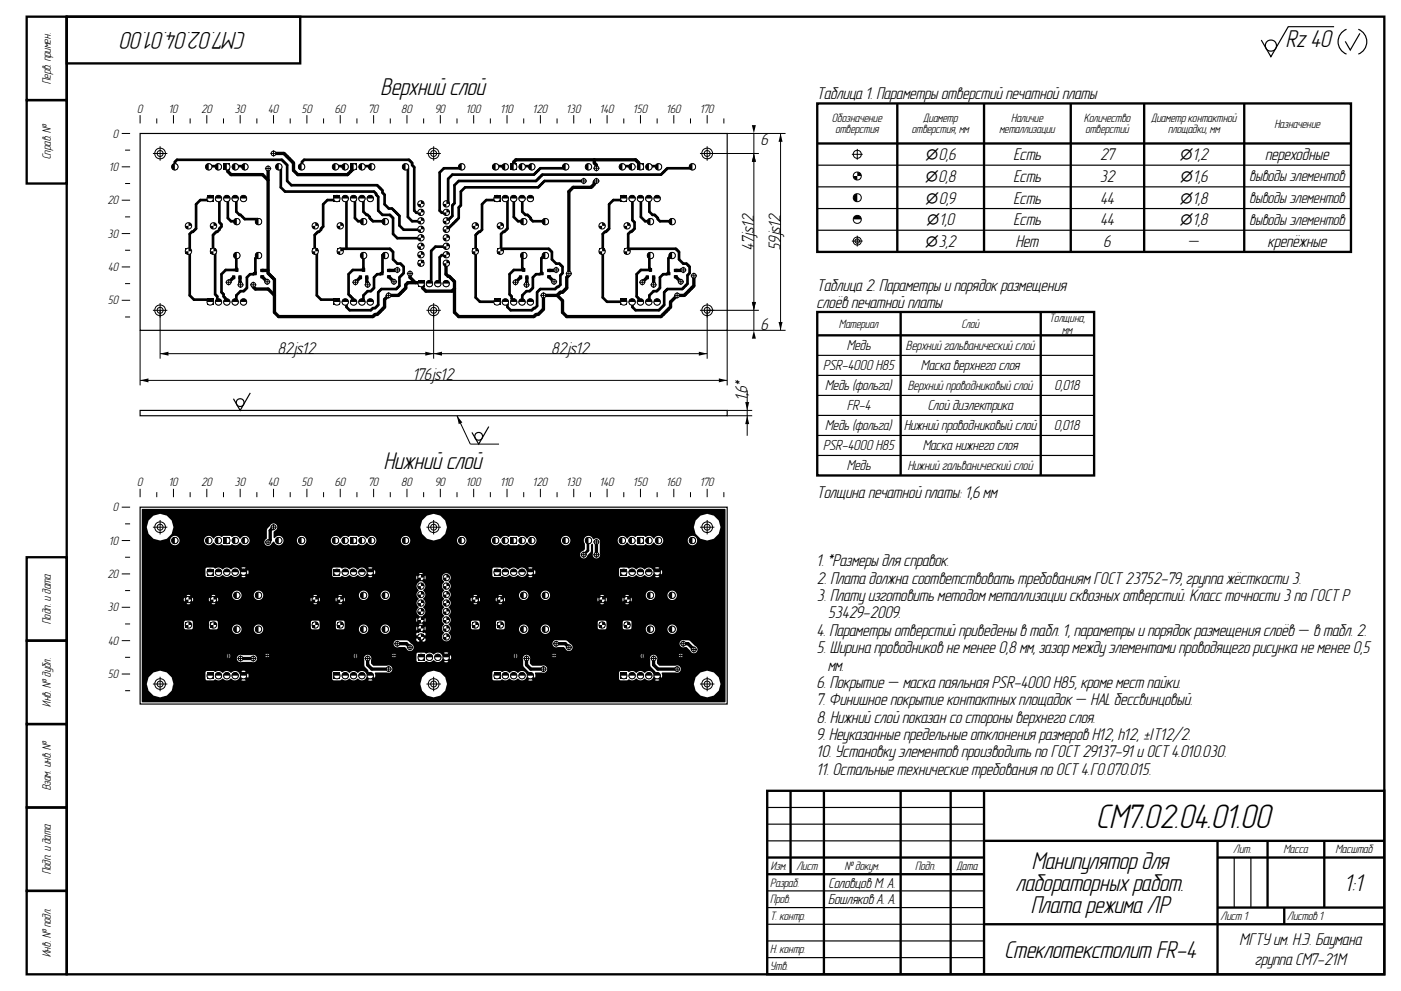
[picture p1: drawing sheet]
<svg xmlns="http://www.w3.org/2000/svg" width="420mm" height="297mm" viewBox="0 0 420 297" stroke-linecap="round" stroke-linejoin="round" font-family="sans-serif">
<defs><g id="words">
<text font-size="10.2" x="328.9" y="248">СМ7.02.04.01.00</text>
<g font-size="7.3">
<text x="73.6" y="9.5" transform="rotate(-180 73.6 9.5)">СМ7.02.04.01.00</text>
<text x="385.7" y="14.2">Rz 40</text>
<text x="114.3" y="28.5">Верхний слой</text>
<text x="115.3" y="140.5">Нижний слой</text>
<text x="309.5" y="260.5">Манипулятордля</text>
<text x="304.8" y="267">лабораторныхработ.</text>
<text x="403.4" y="267">1:1</text>
<text x="309.2" y="273.5">Плата режима ЛР</text>
<text x="301.3" y="287">Стеклотекстолит FR-4</text>
</g>
<g font-size="5.1">
<text x="245" y="29.8">Таблица 1. Параметры отверстий печатной платы</text>
<text x="228.2" y="43.5">6</text>
<text x="277.5" y="48">Ø0,6</text>
<text x="303.9" y="48">Есть</text>
<text x="329.9" y="48">27</text>
<text x="353.8" y="48">Ø1,2</text>
<text x="379.5" y="48">переходные</text>
<text x="277.4" y="54.5">Ø0,8</text>
<text x="303.9" y="54.5">Есть</text>
<text x="329.8" y="54.5">32</text>
<text x="353.9" y="54.5">Ø1,6</text>
<text x="277.6" y="61">Ø0,9</text>
<text x="303.9" y="61">Есть</text>
<text x="330" y="61">44</text>
<text x="353.8" y="61">Ø1,8</text>
<text x="277.8" y="67.5">Ø1,0</text>
<text x="303.9" y="67.5">Есть</text>
<text x="330" y="67.5">44</text>
<text x="353.8" y="67.5">Ø1,8</text>
<text x="226" y="74.8" transform="rotate(-90 226 74.8)">47js12</text>
<text x="233.9" y="74.8" transform="rotate(-90 233.9 74.8)">59js12</text>
<text x="277.4" y="74">Ø3,2</text>
<text x="304.7" y="74">Нет</text>
<text x="330.9" y="74">6</text>
<text x="356.2" y="74">—</text>
<text x="380.2" y="74">крепёжные</text>
<text x="245" y="87.3">Таблица 2. Параметры и порядокразмещения</text>
<text x="245" y="92.3">слоёв печатной платы</text>
<text x="228.2" y="99">6</text>
<text x="83.4" y="106">82js12</text>
<text x="165.4" y="106">82js12</text>
<text x="123.9" y="113.9">176js12</text>
<text x="224" y="120" transform="rotate(-90 224 120)">1,6*</text>
<text x="245" y="149.2">Толщина печатной платы: 1,6 мм</text>
<text x="245" y="169.7">1. *Размеры длясправок.</text>
<text x="245" y="175">2. Плата должна соответствовать требованиямГОСТ23752-79, группа жёсткости 3.</text>
<text x="245" y="180.1">3. Платуизготовить методомметаллизации сквозныхотверстий. Классточности 3 по ГОСТР</text>
<text x="248.3" y="185.4">53429-2009.</text>
<text x="245" y="190.5">4. Параметры отверстий приведены в табл. 1, параметры и порядокразмещенияслоёв — в табл. 2.</text>
<text x="245" y="195.8">5. Ширина проводников не менее 0,8 мм, зазормеждуэлементами проводящего рисунка не менее 0,5</text>
<text x="248.3" y="200.9">мм.</text>
<text x="245" y="206.2">6. Покрытие — маска паяльнаяPSR-4000 H85, кроме мест пайки.</text>
<text x="245" y="211.3">7. Финишное покрытие контактныхплощадок— HAL бессвинцовый.</text>
<text x="245" y="216.6">8. Нижний слой показан со стороны верхнего слоя.</text>
<text x="245" y="221.7">9. Неуказанные предельные отклоненияразмеров H12, h12, ±IT12/2.</text>
<text x="245" y="227">10. Установкуэлементов производить по ГОСТ29137-91 иОСТ4.010.030.</text>
<text x="245" y="232.1">11. Остальные технические требованияпо ОСТ4.Г0.070.015.</text>
<text x="371.7" y="283.3">МГТУим. Н.Э. Баумана</text>
<text x="376.4" y="289.3">группа СМ7-21М</text>
</g>
<g font-size="4.7">
<text x="374.7" y="54.4">выводы элементов</text>
<text x="374.7" y="60.9">выводы элементов</text>
<text x="374.7" y="67.4">выводы элементов</text>
</g>
<g font-size="4.4">
<text x="253.9" y="105">Медь</text>
<text x="246.8" y="111">PSR-4000 H85</text>
<text x="276.2" y="111">Маска верхнего слоя</text>
<text x="247.5" y="117">Медь (фольга)</text>
<text x="316.2" y="117">0,018</text>
<text x="253.9" y="123">FR-4</text>
<text x="278.2" y="123">Слой диэлектрика</text>
<text x="247.5" y="129">Медь (фольга)</text>
<text x="271.1" y="129">Нижний проводниковый слой</text>
<text x="316.1" y="129">0,018</text>
<text x="246.8" y="135">PSR-4000 H85</text>
<text x="276.7" y="135">Маска нижнего слоя</text>
<text x="253.9" y="141">Медь</text>
<text x="248.5" y="266">Соловцов М. А.</text>
<text x="248.3" y="271">Бошляков А. А.</text>
</g>
<g font-size="4">
<text x="271.7" y="104.9">Верхний гальванический слой</text>
<text x="272.2" y="116.9">Верхний проводниковый слой</text>
<text x="272.2" y="140.9">Нижний гальванический слой</text>
</g>
<g font-size="3.6">
<text x="15.2" y="25.2" transform="rotate(-90 15.2 25.2)">Перв. примен.</text>
<text x="41.2" y="33.7">0</text>
<text x="50.7" y="33.7">10</text>
<text x="60.4" y="33.7">20</text>
<text x="70.4" y="33.7">30</text>
<text x="80.5" y="33.7">40</text>
<text x="90.5" y="33.7">50</text>
<text x="100.5" y="33.7">60</text>
<text x="110.5" y="33.7">70</text>
<text x="120.4" y="33.7">80</text>
<text x="130.5" y="33.7">90</text>
<text x="139.9" y="33.7">100</text>
<text x="150.1" y="33.7">110</text>
<text x="159.9" y="33.7">120</text>
<text x="169.9" y="33.7">130</text>
<text x="180" y="33.7">140</text>
<text x="189.9" y="33.7">150</text>
<text x="199.9" y="33.7">160</text>
<text x="210" y="33.7">170</text>
<text x="33.9" y="41.3">0</text>
<text x="249.5" y="36.5">Обозначение</text>
<text x="250.5" y="40">отверстия</text>
<text x="273.4" y="40">отверстия, мм</text>
<text x="276.9" y="36.5">Диаметр</text>
<text x="299.7" y="40">металлизации</text>
<text x="303.2" y="36.5">Наличие</text>
<text x="325" y="36.5">Количество</text>
<text x="325.5" y="40">отверстий</text>
<text x="345.2" y="36.5">Диаметрконтактной</text>
<text x="350.3" y="40">площадки, мм</text>
<text x="382.2" y="38.3">Назначение</text>
<text x="15.2" y="47.7" transform="rotate(-90 15.2 47.7)">Справ. №</text>
<text x="32.9" y="51.3">10</text>
<text x="32.3" y="61.2">20</text>
<text x="32.4" y="71.3">30</text>
<text x="32.5" y="81.3">40</text>
<text x="32.4" y="91.2">50</text>
<text x="251.6" y="98.2">Материал</text>
<text x="288.3" y="98.2">Слой</text>
<text x="314.6" y="96.5">Толщина,</text>
<text x="318.5" y="100">мм</text>
<text x="41.2" y="145.7">0</text>
<text x="50.7" y="145.7">10</text>
<text x="60.4" y="145.7">20</text>
<text x="70.4" y="145.7">30</text>
<text x="80.5" y="145.7">40</text>
<text x="90.5" y="145.7">50</text>
<text x="100.5" y="145.7">60</text>
<text x="110.5" y="145.7">70</text>
<text x="120.4" y="145.7">80</text>
<text x="130.5" y="145.7">90</text>
<text x="139.9" y="145.7">100</text>
<text x="150.1" y="145.7">110</text>
<text x="159.9" y="145.7">120</text>
<text x="169.9" y="145.7">130</text>
<text x="180" y="145.7">140</text>
<text x="189.9" y="145.7">150</text>
<text x="199.9" y="145.7">160</text>
<text x="210" y="145.7">170</text>
<text x="33.9" y="153.3">0</text>
<text x="32.9" y="163.3">10</text>
<text x="32.3" y="173.2">20</text>
<text x="32.4" y="183.3">30</text>
<text x="15.2" y="187" transform="rotate(-90 15.2 187)">Подп. идата</text>
<text x="32.5" y="193.3">40</text>
<text x="32.4" y="203.2">50</text>
<text x="15.2" y="211.9" transform="rotate(-90 15.2 211.9)">Инв. №дубл.</text>
<text x="15.2" y="236.9" transform="rotate(-90 15.2 236.9)">Взам. инв. №</text>
<text x="369.8" y="255.8">Лит.</text>
<text x="384.8" y="255.8">Масса</text>
<text x="400.4" y="255.8">Масштаб</text>
<text x="15.2" y="262" transform="rotate(-90 15.2 262)">Подп. идата</text>
<text x="231.1" y="260.7">Изм.</text>
<text x="238.9" y="260.7">Лист</text>
<text x="253.2" y="260.7">№докум.</text>
<text x="274.4" y="260.7">Подп.</text>
<text x="286.8" y="260.7">Дата</text>
<text x="231" y="265.8">Разраб.</text>
<text x="231" y="270.8">Пров.</text>
<text x="231" y="275.7">Т. контр.</text>
<text x="366" y="275.7">Лист 1</text>
<text x="386" y="275.7">Листов 1</text>
<text x="15.2" y="286.9" transform="rotate(-90 15.2 286.9)">Инв. №подл.</text>
<text x="231" y="285.8">Н. контр.</text>
<text x="231" y="290.7">Утв.</text>
</g>
</g></defs>
<g fill="#000">
<path d="M62.1 58.6h1.8v1.8h-1.8zM67.1 49.1h1.8v1.8h-1.8zM100.1 58.6h1.8v1.8h-1.8zM105.1 49.1h1.8v1.8h-1.8zM148.1 58.6h1.8v1.8h-1.8zM153.1 49.1h1.8v1.8h-1.8zM186.1 58.6h1.8v1.8h-1.8zM191.1 49.1h1.8v1.8h-1.8zM55.7 74.5h1.6v1.6h-1.6zM63.2 74.5h1.6v1.6h-1.6zM93.7 74.5h1.6v1.6h-1.6zM101.2 74.5h1.6v1.6h-1.6z"/>
<path d="M125.4 78.1h1.6v1.6h-1.6zM141.7 74.5h1.6v1.6h-1.6zM149.2 74.5h1.6v1.6h-1.6zM179.7 74.5h1.6v1.6h-1.6zM187.2 74.5h1.6v1.6h-1.6zM62.1 89.6h1.8v1.8h-1.8zM69.6 82.6h.9v1h-.9zM70.6 80.4h.8v1h-.8zM71.5 82.6h.9v1h-.9zM75.9 81.6h1v.8h-1zM78.1 82.5h1v.9h-1zM78.1 80.6h1v.9h-1z"/>
<path d="M100.1 89.6h1.8v1.8h-1.8zM107.6 82.6h.9v1h-.9zM108.6 80.4h.8v1h-.8zM109.5 82.6h.9v1h-.9zM113.9 81.6h1v.8h-1zM116.1 82.5h1v.9h-1zM116.1 80.6h1v.9h-1zM125.3 84.1h1.8v1.8h-1.8zM148.1 89.6h1.8v1.8h-1.8zM155.6 82.6h.9v1h-.9zM156.6 80.4h.8v1h-.8zM157.5 82.6h.9v1h-.9z"/>
<path d="M161.9 81.6h1v.8h-1zM164.1 82.5h1v.9h-1zM164.1 80.6h1v.9h-1zM186.1 89.6h1.8v1.8h-1.8zM193.6 82.6h.9v1h-.9zM194.6 80.4h.8v1h-.8zM195.5 82.6h.9v1h-.9zM199.9 81.6h1v.8h-1zM202.1 82.5h1v.9h-1zM202.1 80.6h1v.9h-1zM42.6 152.6l174.7-.1 .2 .2v57.6l-.2 .2h-174.6l-.2-5.5h1.5l.5 2a4 4 0 0 0 4.5 1.9 4 4 0 0 0 3-3.9h74l.5 2a4 4 0 0 0 4.5 1.9 4 4 0 0 0 3-3.9h74l.5 2a4 4 0 0 0 6.6 .6 4 4 0 0 0-1.7-6.4 4 4 0 0 0-5.4 3.8h-74l-.5-2-1.5-1.4h15.6l.1 2.2h2.4a.67 .67 0 0 1 1.1 .1l.8-.1 .7-.4a1.92 1.92 0 0 0 2.6 0l1.1 .5h3.2l-.6-.7-.6 .7h-1.5l.5-.3 .9-1.1-.4-.4a1.51 1.51 0 0 0-2.6-.4 1.79 1.79 0 0 0-2.6-.1l-.3-.2a1.94 1.94 0 0 0-2 0l-.4-.3h-1.9l-.5 .5-15.6-.1a4 4 0 0 0-6 3.5h-74l-.5-2-1.5-1.4h11.6l.1 2.2h2.6a.62 .62 0 0 1 .9 .1l.8-.1 .7-.4a1.92 1.92 0 0 0 2.6 0l1.1 .5h3.2l-.6-.7-.6 .7h-1.5l.7-.5 .6-1h.3a.5 .5 0 0 0 .5 .6 .5 .5 0 0 0 .5-.5l.9 .6v-1.2l-.7 .6-.2-.1a.5 .5 0 0 0-.5-.4 .5 .5 0 0 0-.5 .4h-.3l-.8-1-.5-.3h1.5l.6 .7 .2-.2h26.4l.1 2.2h2.6a.62 .62 0 0 1 .9 .1l.8-.1 .7-.4a1.92 1.92 0 0 0 2.6 0l1.1 .5h3.2l-.6-.7-.6 .7h-1.5l.5-.3 .9-1.1-.4-.4a1.51 1.51 0 0 0-2.7-.4 1.79 1.79 0 0 0-2.5-.1l-.9-.5-.8 .1a.66 .66 0 0 1-1.1-.1h-1.9l-.4 .5h-26.4l.4-.5-.5-.1-3.3 .3a.68 .68 0 0 1-.7 .3 .68 .68 0 0 1-.6-.4 2 2 0 0 0-1.8 .4l-.3-.2a1.94 1.94 0 0 0-2 0l-.4-.3h-1.9l-.5 .5-11.6-.1a4 4 0 0 0-6 3.5h-1.5v-7.7h28.5v.1a1.1 1.1 0 0 0 1.5 1h3.7l.7-.5 .1-.6h32.1l.2 2.4 2 2.4a.5 .5 0 0 0-.8 .3 .5 .5 0 0 0 .6 .6 .5 .5 0 0 0 .3-.8l1 .9 .1-1.5 3.6-.1a1.1 1.1 0 0 0 1.5-1 1.1 1.1 0 0 0-1.5-1h-4.2l-.7-.7v-1a1.1 1.1 0 0 0-.7-1.5 1.1 1.1 0 0 0-1.4 1h-32.1v-.2a1.11 1.11 0 0 0-1.5-.8h-3.6l-.6 .3-.3 .7h-28.5v-1.2h82.3l.2 2.2h2.5a.61 .61 0 0 1 1 .1l.8-.1 .7-.5 1.1 .6h3.3l-.6-.7-.7 .7h-1.5l.7-.5 .7-1 .2 .2a.5 .5 0 0 0 .6 .4 .5 .5 0 0 0 .4-.5l.9 .6 .1-.3h21.5l.3 2.4 2.3 2.4a.5 .5 0 0 0-.8 .3 .5 .5 0 0 0 .6 .6 .5 .5 0 0 0 .3-.8l1 .9v-1.4l.2-.2 25 .1 .1 2.2h2.6a.62 .62 0 0 1 .9 .1l.8-.1 .7-.4a1.92 1.92 0 0 0 2.6 0l1.1 .5h3.2l-.6-.7-.6 .7h-1.5l.5-.3 .9-1.1-.5-.5a1.49 1.49 0 0 0-2.5-.3 1.77 1.77 0 0 0-2.6-.1l-.3-.2a1.94 1.94 0 0 0-2 0l-.4-.3h-1.9l-.5 .5-22.3-.1a1.1 1.1 0 0 0 .6-1.4 1.1 1.1 0 0 0-1.4-.6h-3l-.6-.7v-1.5h35.9l.3 2.4 2.1 2.3a.5 .5 0 0 0-.7 .5 .5 .5 0 0 0 .7 .5 .5 .5 0 0 0 .2-.8l1 .9 .1-1.5 4.1-.1a1.1 1.1 0 0 0 1.5-1 1.1 1.1 0 0 0-1.5-1h-5l-.6-.7v-1a1.1 1.1 0 0 0-.8-1.5 1.1 1.1 0 0 0-1.4 1h-35.9v-.2a1.1 1.1 0 0 0-1.1-.8 1.1 1.1 0 0 0-1.1 1h-21.5l-.1-.9-.6 .6-.3-.1a.5 .5 0 0 0-.5-.4 .5 .5 0 0 0-.5 .4h-.2l-.8-1-.6-.3h1.5l.7 .7 .6-.7h-3.3l-1 .5a2.07 2.07 0 0 0-2.5-.2l-.3-.3h-2l-.5 .5h-82.3v-3.3h75.5l.2 .7 .5 .4h2.6l.6 .5a1.14 1.14 0 0 0 1.9 .2 1.14 1.14 0 0 0-.6-1.8h42.4l.2 .7 .5 .4h2.6l.6 .5a1.14 1.14 0 0 0 1.9 .2 1.14 1.14 0 0 0-.6-1.8h32.9l.1 .5 .5 .6h1.5l1.1 1.1a1.11 1.11 0 0 0 1.8 .5 1.11 1.11 0 0 0-.3-1.9l-1.7-1.6-1.8-.2-.8 .3-.4 .7h-32.9l-1.1-.9-2.9-.1-.8 .3-.4 .7h-42.4l-1.1-.9-2.9-.1-.8 .3-.4 .7h-75.5v-1.4h82.3a.71 .71 0 0 0 .2 .7 .71 .71 0 0 0 .7 .2v-.9h1v.9h.3a.67 .67 0 0 0 .6-.9h-85.1v-.6h83.3a.4 .4 0 0 0 .5 .5 .4 .4 0 0 0 .2-.7 .4 .4 0 0 0-.7 .1l-83.3 .1v-.7h82.3v.3h2.8l-.2-.7-.5 .1-.7-.7-.7 .7-.4-.2-.3 .5h-82.3v-3.6h12.7v1.7l.5 .4 2-.1 .1-2h4.9v1.7l.4 .4 6.5-.1a1.4 1.4 0 0 0 1.4 1.5 1.4 1.4 0 0 0 1.4-1.5h3.7v.2a1.4 1.4 0 0 0 2.1 1.1 1.4 1.4 0 0 0 0-2.4 1.4 1.4 0 0 0-2.1 1.1h-3.7v-.2a1.4 1.4 0 0 0-1.5-1.1 1.4 1.4 0 0 0-1.3 1.3h-4.4l.1-2h27.9v1.7l.5 .4 2-.1 .1-2h4.9v1.7l.4 .4 6.5-.1v.2a1.4 1.4 0 0 0 1.5 1.3 1.4 1.4 0 0 0 1.3-1.5h3.7v.2a1.4 1.4 0 0 0 1.6 1.3 1.4 1.4 0 0 0 1.2-1.8h7.9l.1 .7 .5-.6h.4l.3 .5 .8-.5 .6 .6 .1-.4-.1-.7-.6 .5h-.3l-.4-.4-.8 .4-.5-.5-.1 .4h-7.9a1.4 1.4 0 0 0-1.5-1 1.4 1.4 0 0 0-1.3 1.3h-3.7v-.2a1.4 1.4 0 0 0-1.5-1.1 1.4 1.4 0 0 0-1.3 1.3h-4.4l.1-1.4h22.3l.6 .5 .6-.5-.6-.6-.6 .6h-22.3l-.1-.8-.4-.3h-1.7l-.4 .5h-4.9l-.5-.5h-1.7l-.4 .5h-27.9l-.5-.5h-1.7l-.4 .5h-4.9l-.5-.5h-1.7l-.4 .5h-12.7v-.8h82.3l.1 .7 .5-.6h.4l.3 .4 .8-.4 .6 .6 .1-.5-.1-.7-.6 .6h-.3l-.4-.4-.8 .4-.5-.6-.1 .5h-82.3v-4.7h60.1l-.6-.6-.6 .6h-6.3l-.6-.6-.6 .6h-29.3l-.6-.6-.6 .6h-6.3l-.6-.6-.6 .6h-13.4v-1.4h12.6l.1 .7 .5-.7h.4l.3 .5 .8-.4 .6 .6 .1-.7h4.7l.1 .7 .5-.7h.4l.3 .5 .8-.4 .6 .6 .1-.5-.1-.7-.6 .6h-.3l-.3-.4-.9 .3-.5-.5-.1 .5h-4.7l-.1-.5-.6 .6h-.3l-.3-.4-.9 .3-.5-.5-.1 .5h-12.6v-1.2h13.4l.6 .6 .6-.6h6.3l.6 .6 .6-.6-.4-.1h5.4v.2a1.4 1.4 0 0 0 1.5 1.3 1.4 1.4 0 0 0 1.3-1.5h3.7v.2a1.4 1.4 0 0 0 2.2 1.1h14.8l.1 .7 .5-.7h.4l.3 .5 .8-.4 .6 .6 .1-.7h4.7l.1 .7 .5-.7h.4l.3 .5 .8-.4 .6 .6v-1.2l-.6 .6h-.3l-.3-.4-.9 .3-.5-.5-.1 .5h-4.7l-.1-.5-.6 .6h-.3l-.3-.4-.9 .3-.5-.5-.1 .5h-14.8l.4-.4 .2-.8h15l.6 .6 .6-.6h6.3l.6 .6 .6-.6-.4-.1h5.4a1.4 1.4 0 0 0 1.4 1.5 1.4 1.4 0 0 0 1.4-1.5h3.7v.2a1.4 1.4 0 0 0 2.1 1.1 1.4 1.4 0 0 0 0-2.4 1.4 1.4 0 0 0-2.1 1.1h-3.7v-.2a1.4 1.4 0 0 0-1.5-1.1 1.4 1.4 0 0 0-1.3 1.3h-28.7a1.4 1.4 0 0 0-1.4-1.3 1.4 1.4 0 0 0-1.4 1.3h-3.7v-.2a1.4 1.4 0 0 0-1.5-1.1 1.4 1.4 0 0 0-1.3 1.3l-27.1 .1v-2.9h82.4l.3 1a.52 .52 0 0 1 .3 .6 .52 .52 0 0 1-.4 .4l-.2 .8 .3 .7a.52 .52 0 0 1 .3 .6 .52 .52 0 0 1-.4 .4 1.66 1.66 0 0 0 .4 2.1 1.44 1.44 0 0 0 .1 2.4l.6 .6 .6-.6a1.55 1.55 0 0 0 0-2.6 1.56 1.56 0 0 0 0-2.5 1.55 1.55 0 0 0 0-2.5 1.44 1.44 0 0 0 0-2.5l-.6-.6-1 1-.3 .7h-82.4v-4.9h19.1l.1 2.2h2.4a.67 .67 0 0 1 1.1 .1l.8-.1 .7-.5a1.82 1.82 0 0 0 2.6 .1l1.1 .5h3.2l-.6-.7-.6 .7h-1.5l.7-.5 .6-1h.3a.5 .5 0 0 0 .5 .6 .5 .5 0 0 0 .5-.5l.9 .6v-1.2l-.7 .6-.2-.1a.5 .5 0 0 0-.5-.4 .5 .5 0 0 0-.5 .4h-.3l-.8-1-.5-.3h1.5l.6 .7 .2-.2h26.4l.1 2.2h2.6a.62 .62 0 0 1 .9 .1l.8-.1 .8-.5a1.79 1.79 0 0 0 2.5 .1l.9 .5 2.7 .1h13.9l.1 .7 .5-.6h.4l.3 .4 .8-.4 .6 .6 .1-.7h4.9l.3 1a.52 .52 0 0 1 .4 .5 .52 .52 0 0 1-.5 .5 1.66 1.66 0 0 0 .5 2 1.58 1.58 0 0 0 0 2.5 1.56 1.56 0 0 0 0 2.6 1.56 1.56 0 0 0 0 2.5 1.56 1.56 0 0 0 0 2.5 1.56 1.56 0 0 0 0 2.6 1.35 1.35 0 0 0-.4 2 1.35 1.35 0 0 0 2.1 0 1.35 1.35 0 0 0-.4-2 1.65 1.65 0 0 0 0-2.7l.4-.5h6.3l.1 2 2 .1 .5-.4v-1.7h4.9v1.7l.4 .4 6.5-.1v.2a1.4 1.4 0 0 0 1.5 1.3 1.4 1.4 0 0 0 1.3-1.5h3.7v.2a1.4 1.4 0 0 0 2.1 1.1 1.4 1.4 0 0 0 0-2.4 1.4 1.4 0 0 0-2.1 1.1h-3.7v-.2a1.4 1.4 0 0 0-1.5-1.1 1.4 1.4 0 0 0-1.3 1.3h-4.4l.1-2h27.9v1.7l.5 .4 2-.1 .1-2h4.9v1.7l.4 .4 6.5-.1v.2a1.4 1.4 0 0 0 1.5 1.3 1.4 1.4 0 0 0 1.3-1.5h3.7v.2a1.4 1.4 0 0 0 2.1 1.1 1.4 1.4 0 0 0 0-2.4 1.4 1.4 0 0 0-2.1 1.1h-3.7v-.2a1.4 1.4 0 0 0-1.5-1.1 1.4 1.4 0 0 0-1.3 1.3h-4.4l.1-2.1-.5-.4h-1.7l-.4 .5h-4.9l-.5-.5h-1.7l-.4 .5h-27.9l-.5-.5h-1.7l-.4 .5h-4.9l-.5-.5h-1.7l-.4 .5h-6.3l.2-.8-.2-.6a.6 .6 0 0 1-.4-.6 .6 .6 0 0 1 .4-.5 1.66 1.66 0 0 0-.4-2.1l.6-.9h53.5l-.6-.6-.6 .6h-6.3l-.6-.6-.6 .6h-29.3l-.6-.6-.6 .6h-6.3l-.6-.6-.6 .6h-6.8l-.1-.8-.5-.6h6.6l.1 .7 .5-.7h.4l.3 .5 .8-.4 .6 .6 .1-.7h4.7l.1 .7 .5-.7h.4l.3 .5 .8-.4 .6 .6 .1-.7-.1-.5-.6 .6h-.3l-.3-.4-.9 .3-.5-.5-.1 .5h-4.7l-.1-.5-.6 .6h-.3l-.3-.4-.9 .3-.5-.5-.1 .5-6.6-.1 .6-1.1h6.8l.6 .6 .6-.6h6.3l.6 .6 .6-.6-.4-.1h5.4v.2a1.4 1.4 0 0 0 1.5 1.3 1.4 1.4 0 0 0 1.3-1.5h3.7v.2a1.4 1.4 0 0 0 2.2 1.1h14.8l.1 .7 .5-.7h.4l.3 .5 .8-.4 .6 .6 .1-.7h4.7l.1 .7 .5-.7h.4l.3 .5 .8-.4 .6 .6v-1.2l-.6 .6h-.3l-.3-.4-.9 .3-.5-.5-.1 .5h-4.7l-.1-.5-.6 .6h-.3l-.3-.4-.9 .3-.5-.5-.1 .5h-14.8l.4-.4 .2-.8h15l.6 .6 .6-.6h6.3l.6 .6 .6-.6-.4-.1h5.4a1.4 1.4 0 0 0 1.4 1.5 1.4 1.4 0 0 0 1.4-1.5h3.7v.2a1.4 1.4 0 0 0 2.1 1.1 1.4 1.4 0 0 0 0-2.4 1.4 1.4 0 0 0-2.1 1.1h-3.7v-.2a1.4 1.4 0 0 0-1.5-1.1 1.4 1.4 0 0 0-1.3 1.3h-28.7a1.4 1.4 0 0 0-1.4-1.3 1.4 1.4 0 0 0-1.4 1.3h-3.7v-.2a1.4 1.4 0 0 0-1.5-1.1 1.4 1.4 0 0 0-1.3 1.3l-20.5 .1-.2-.9a.6 .6 0 0 1-.4-.6 .6 .6 0 0 1 .4-.6 1.66 1.66 0 0 0-.4-2 1.32 1.32 0 0 0 .1-2.2 1.32 1.32 0 0 0-2.1 .9h-4.9l-.1-.5-.6 .6h-.3l-.4-.4-.8 .4-.5-.6-.1 .5h-13.7l.5-.1-.6-.7-.6 .7h-1.5l.7-.5 .6-1h.3a.5 .5 0 0 0 .5 .6 .5 .5 0 0 0 .5-.5l.9 .6 .1-.3h13.1l.6 .6 .6-.6h-14.3l-.1-.9-.7 .6-.2-.1a.5 .5 0 0 0-.5-.4 .5 .5 0 0 0-.5 .4h-.3l-.8-1-.5-.3h1.5l.6 .7 .2-.2h36.4l.1 2.2h2.6a.62 .62 0 0 1 .9 .1l.8-.1 .7-.5a1.79 1.79 0 0 0 2.6 .1l1.1 .5h3.2l-.6-.7-.6 .7h-1.5l.7-.5 .6-1 .3 .2a.5 .5 0 0 0 .5 .4 .5 .5 0 0 0 .5-.5l.9 .6v-1.2l-.7 .6-.2-.1a.5 .5 0 0 0-.5-.4 .5 .5 0 0 0-.5 .4h-.3l-.8-1-.5-.3h1.5l.6 .7 .2-.2h26.4l.1 2.2h2.6a.62 .62 0 0 1 .9 .1l.8-.1 .7-.5a1.82 1.82 0 0 0 2.6 .1l1.1 .5h3.2l-.6-.7-.6 .7h-1.5l.7-.5 .6-1h.3a.5 .5 0 0 0 .5 .6 .5 .5 0 0 0 .5-.5l.9 .6v-1.2l-.7 .6-.2-.1a.5 .5 0 0 0-.5-.4 .5 .5 0 0 0-.5 .4h-.3l-.8-1-.5-.3h1.5l.6 .7 .6-.7h-3.2l-.6 .2a.68 .68 0 0 1-.7 .3 .68 .68 0 0 1-.6-.4l-.6-.1-.6 .2a.55 .55 0 0 1-.5 .4 .55 .55 0 0 1-.6-.4l-.6-.2-.6 .1a.66 .66 0 0 1-1.1-.1h-1.9l-.4 .5h-26.4l.4-.5-.7-.1-2.7 .1-.9 .5a1.92 1.92 0 0 0-2.6 0 1.8 1.8 0 0 0-2.3-.2l-.4-.3h-1.9l-.5 .5h-36.4l.4-.5-.7-.1-2.7 .1-.9 .5a1.92 1.92 0 0 0-2.6 0 1.8 1.8 0 0 0-2.3-.2l-.4-.3h-1.9l-.5 .5h-26.4l.4-.5-.5-.1-3.3 .3a.68 .68 0 0 1-.7 .3 .68 .68 0 0 1-.6-.4l-.6-.1-.6 .2a.55 .55 0 0 1-.5 .4 .55 .55 0 0 1-.6-.4l-.6-.2-.6 .1a.66 .66 0 0 1-1.1-.1h-1.9l-.4 .5h-19.1v-4.4h131.4v.1a1.13 1.13 0 0 0 1.1 1 1.13 1.13 0 0 0 1.1-.9l1-1.2 .1-1.9 .3-.3 .3 .2v2.6a1.1 1.1 0 0 0 1 1.5 1.1 1.1 0 0 0 1-1.5v-3.9h5.4v.2a1.51 1.51 0 0 0 1.2 1.3 1.51 1.51 0 0 0 1.6-.8 1.8 1.8 0 0 0 2.6 .5l.5 .3 2-.1a.68 .68 0 0 1 1.2 .1l.8-.1 .9-.7a1.48 1.48 0 0 0 1.7 .8 1.48 1.48 0 0 0 1.1-1.5h7.4v.2a1.4 1.4 0 0 0 2.1 1.1 1.4 1.4 0 0 0 0-2.4 1.4 1.4 0 0 0-2.1 1.1h-7.4v-.2a1.53 1.53 0 0 0-1.3-1.1 1.53 1.53 0 0 0-1.5 .8 1.79 1.79 0 0 0-2.6-.5l-.4-.3h-1.9l-.5 .3a1.85 1.85 0 0 0-2.6 .5 1.49 1.49 0 0 0-1.6-.8 1.49 1.49 0 0 0-1.2 1.3h-5.4l-.9-.6-1 .3a1.48 1.48 0 0 0-2.1-.9 1.48 1.48 0 0 0-.4 2.3l-.1 1.6-1.1 .9-.3 .7h-131.4v-8.2h1.5l.5 2 1.5 1.5 2 .5 3-.1a1.4 1.4 0 0 0 1.4 1.5 1.4 1.4 0 0 0 1.4-1.5h7.4v.2a1.51 1.51 0 0 0 1.2 1.3 1.51 1.51 0 0 0 1.6-.8 1.8 1.8 0 0 0 2.6 .5l.5 .3 2-.1a.68 .68 0 0 1 1.2 .1l.8-.1 .9-.7a1.5 1.5 0 0 0 1.4 .8 1.5 1.5 0 0 0 1.4-1h4.5v.2a1.1 1.1 0 0 0 .9 1 1.1 1.1 0 0 0 1.2-.7l.6-.6a2.2 2.2 0 0 0 1.9 1.1l.7-.5 .4-1h4v.2a1.4 1.4 0 0 0 1.5 1.3 1.4 1.4 0 0 0 1.3-1.5h7.4v.2a1.51 1.51 0 0 0 1.2 1.3 1.51 1.51 0 0 0 1.6-.8 1.8 1.8 0 0 0 2.6 .5l.5 .3 2-.1a.68 .68 0 0 1 1.2 .1l.8-.1 1-.7a1.43 1.43 0 0 0 1.6 .8 1.43 1.43 0 0 0 1.1-1.5h7.4v.2a1.4 1.4 0 0 0 2.1 1.1 1.4 1.4 0 0 0 0-2.4 1.4 1.4 0 0 0-2.1 1.1h-7.4v-.2a1.53 1.53 0 0 0-1.3-1.1 1.53 1.53 0 0 0-1.5 .8 1.79 1.79 0 0 0-2.6-.5l-.5-.3-2 .1a.61 .61 0 0 1-1.1-.1 1.99 1.99 0 0 0-1.8 .8 1.5 1.5 0 0 0-1.6-.8 1.5 1.5 0 0 0-1.2 1.3h-7.4v-.2a1.4 1.4 0 0 0-1.5-1.1 1.4 1.4 0 0 0-1.3 1.3h-4l-.1-.2a1.55 1.55 0 0 0-1.2-1.1 1.55 1.55 0 0 0-1.5 .7l-.2-.2v-1.7l.8-.7 .3-.7h42.9a3.8 3.8 0 0 0 4.4 3.9h6.6v.2a1.4 1.4 0 0 0 1.5 1.3 1.4 1.4 0 0 0 1.3-1.5h7.4v.2a1.51 1.51 0 0 0 1.2 1.3 1.51 1.51 0 0 0 1.6-.8 1.8 1.8 0 0 0 2.6 .5l.5 .3 2-.1a.68 .68 0 0 1 1.2 .1l.8-.1 1-.7a1.43 1.43 0 0 0 1.6 .8 1.43 1.43 0 0 0 1.1-1.5h7.4v.2a1.4 1.4 0 0 0 2.1 1.1 1.4 1.4 0 0 0 0-2.4 1.4 1.4 0 0 0-2.1 1.1h-7.4v-.2a1.53 1.53 0 0 0-1.3-1.1 1.53 1.53 0 0 0-1.5 .8 1.79 1.79 0 0 0-2.6-.5l-.5-.3-2.2 .1a.58 .58 0 0 1-.9-.1 1.99 1.99 0 0 0-1.8 .8 1.5 1.5 0 0 0-1.6-.8 1.5 1.5 0 0 0-1.2 1.3h-7.4v-.2a1.4 1.4 0 0 0-1.5-1.1 1.4 1.4 0 0 0-1.3 1.3h-6.6l1.6-.4 1.5-1.5 .5-2h74a4 4 0 0 0 5.4 3.8 4 4 0 0 0 1.7-6.4 4 4 0 0 0-6.6 .6l-.5 2h-74a4 4 0 0 0-4-4 4 4 0 0 0-4 4l-42.9-.1a1.1 1.1 0 0 0-.9-1 1.1 1.1 0 0 0-1.2 .7l-1 1.1v2.7l-.6 .5-.1 .5-4.5-.1a1.49 1.49 0 0 0-1-1.6 1.49 1.49 0 0 0-1.8 .7 1.79 1.79 0 0 0-2.6-.5l-.4-.3h-1.9l-.5 .3a1.85 1.85 0 0 0-2.6 .5 1.49 1.49 0 0 0-1.6-.8 1.49 1.49 0 0 0-1.2 1.3h-7.4v-.2a1.4 1.4 0 0 0-1.5-1.1 1.4 1.4 0 0 0-1.3 1.3h-2.6l.9-.3a4 4 0 0 0 2.6-4.7 4 4 0 0 0-4.4-3 4 4 0 0 0-3.5 4.1h-1.5zM62.1 170.6h1.8v1.8h-1.8z"/>
<path d="M67.1 161.1h1.8v1.8h-1.8zM100.1 170.6h1.8v1.8h-1.8zM105.1 161.1h1.8v1.8h-1.8zM148.1 170.6h1.8v1.8h-1.8zM153.1 161.1h1.8v1.8h-1.8zM186.1 170.6h1.8v1.8h-1.8zM191.1 161.1h1.8v1.8h-1.8zM55.7 186.5h1.6v1.6h-1.6zM63.2 186.5h1.6v1.6h-1.6zM93.7 186.5h1.6v1.6h-1.6zM101.2 186.5h1.6v1.6h-1.6zM125.3 196.1h1.8v1.8h-1.8z"/>
<path d="M125.4 190.1h1.6v1.6h-1.6zM141.7 186.5h1.6v1.6h-1.6zM149.2 186.5h1.6v1.6h-1.6zM179.7 186.5h1.6v1.6h-1.6zM187.2 186.5h1.6v1.6h-1.6zM62.1 201.6h1.8v1.8h-1.8zM100.1 201.6h1.8v1.8h-1.8zM148.1 201.6h1.8v1.8h-1.8zM186.1 201.6h1.8v1.8h-1.8z"/>
</g>
<g fill="#000" stroke="#000" stroke-width=".3">
<circle cx="52.4" cy="50" r=".9"/>
<circle cx="62.6" cy="50" r=".9"/>
<circle cx="65.5" cy="50" r=".9"/>
<circle cx="65.5" cy="59.5" r=".9"/>
<circle cx="68" cy="59.5" r=".9"/>
<circle cx="70.5" cy="59.5" r=".9"/>
<circle cx="70.5" cy="50" r=".9"/>
<circle cx="73" cy="59.5" r=".9"/>
<circle cx="73.4" cy="50" r=".9"/>
<circle cx="80.4" cy="50.5" r=".6"/>
<circle cx="82" cy="46" r=".6"/>
<circle cx="83.6" cy="50" r=".9"/>
<circle cx="90.4" cy="50" r=".9"/>
<circle cx="100.6" cy="50" r=".9"/>
<circle cx="103.5" cy="50" r=".9"/>
<circle cx="103.5" cy="59.5" r=".9"/>
<circle cx="106" cy="59.5" r=".9"/>
<circle cx="108.5" cy="59.5" r=".9"/>
<circle cx="108.5" cy="50" r=".9"/>
<circle cx="111" cy="59.5" r=".9"/>
<circle cx="111.4" cy="50" r=".9"/>
<circle cx="121.6" cy="50" r=".9"/>
<circle cx="138.4" cy="50" r=".9"/>
<circle cx="148.6" cy="50" r=".9"/>
<circle cx="151.5" cy="50" r=".9"/>
<circle cx="151.5" cy="59.5" r=".9"/>
<circle cx="154" cy="59.5" r=".9"/>
<circle cx="156.5" cy="59.5" r=".9"/>
<circle cx="156.5" cy="50" r=".9"/>
<circle cx="159" cy="59.5" r=".9"/>
<circle cx="159.4" cy="50" r=".9"/>
<circle cx="169.6" cy="50" r=".9"/>
<circle cx="175" cy="54.2" r=".6"/>
<circle cx="176.4" cy="50" r=".9"/>
<circle cx="178.8" cy="54.2" r=".6"/>
<circle cx="178.8" cy="50.4" r=".6"/>
<circle cx="186.6" cy="50" r=".9"/>
<circle cx="189.5" cy="50" r=".9"/>
<circle cx="189.5" cy="59.5" r=".9"/>
<circle cx="192" cy="59.5" r=".9"/>
<circle cx="194.5" cy="59.5" r=".9"/>
<circle cx="194.5" cy="50" r=".9"/>
<circle cx="197" cy="59.5" r=".9"/>
<circle cx="197.4" cy="50" r=".9"/>
<circle cx="207.6" cy="50" r=".9"/>
<circle cx="56.5" cy="67.7" r=".8"/>
<circle cx="64" cy="67.7" r=".8"/>
<circle cx="71" cy="66.4" r=".9"/>
<circle cx="71" cy="76.6" r=".9"/>
<circle cx="77.5" cy="76.6" r=".9"/>
<circle cx="77.5" cy="66.4" r=".9"/>
<circle cx="94.5" cy="67.7" r=".8"/>
<circle cx="102" cy="67.7" r=".8"/>
<circle cx="109" cy="76.6" r=".9"/>
<circle cx="109" cy="66.4" r=".9"/>
<circle cx="115.5" cy="76.6" r=".9"/>
<circle cx="115.5" cy="66.4" r=".9"/>
<circle cx="126.2" cy="73.8" r=".8"/>
<circle cx="126.2" cy="66.2" r=".8"/>
<circle cx="126.2" cy="68.7" r=".8"/>
<circle cx="126.2" cy="71.3" r=".8"/>
<circle cx="126.2" cy="63.6" r=".8"/>
<circle cx="126.2" cy="61.1" r=".8"/>
<circle cx="126.2" cy="76.3" r=".8"/>
<circle cx="133.8" cy="61.1" r=".8"/>
<circle cx="133.8" cy="66.2" r=".8"/>
<circle cx="133.8" cy="76.3" r=".8"/>
<circle cx="133.8" cy="78.9" r=".8"/>
<circle cx="133.8" cy="71.3" r=".8"/>
<circle cx="133.8" cy="63.6" r=".8"/>
<circle cx="133.8" cy="73.8" r=".8"/>
<circle cx="133.8" cy="68.7" r=".8"/>
<circle cx="142.5" cy="67.7" r=".8"/>
<circle cx="150" cy="67.7" r=".8"/>
<circle cx="157" cy="66.4" r=".9"/>
<circle cx="157" cy="76.6" r=".9"/>
<circle cx="163.5" cy="76.6" r=".9"/>
<circle cx="163.5" cy="66.4" r=".9"/>
<circle cx="180.5" cy="67.7" r=".8"/>
<circle cx="188" cy="67.7" r=".8"/>
<circle cx="195" cy="76.6" r=".9"/>
<circle cx="195" cy="66.4" r=".9"/>
<circle cx="201.5" cy="66.4" r=".9"/>
<circle cx="201.5" cy="76.6" r=".9"/>
<circle cx="65.5" cy="90.5" r=".9"/>
<circle cx="68" cy="90.5" r=".9"/>
<circle cx="68.5" cy="84.6" r=".6"/>
<circle cx="70.5" cy="90.5" r=".9"/>
<circle cx="72.1" cy="85.4" r=".6"/>
<circle cx="73" cy="90.5" r=".9"/>
<circle cx="75.9" cy="85.4" r=".6"/>
<circle cx="80.1" cy="84.4" r=".6"/>
<circle cx="103.5" cy="90.5" r=".9"/>
<circle cx="106" cy="90.5" r=".9"/>
<circle cx="106.5" cy="84.6" r=".6"/>
<circle cx="108.5" cy="90.5" r=".9"/>
<circle cx="110.2" cy="85.4" r=".6"/>
<circle cx="111" cy="90.5" r=".9"/>
<circle cx="116.5" cy="88.5" r=".6"/>
<circle cx="118.1" cy="84.4" r=".6"/>
<circle cx="119.1" cy="80.9" r=".6"/>
<circle cx="122.9" cy="82" r=".6"/>
<circle cx="128.7" cy="85" r=".9"/>
<circle cx="131.2" cy="85" r=".9"/>
<circle cx="133.7" cy="85" r=".9"/>
<circle cx="151.5" cy="90.5" r=".9"/>
<circle cx="154" cy="90.5" r=".9"/>
<circle cx="154.6" cy="84.6" r=".6"/>
<circle cx="156.5" cy="90.5" r=".9"/>
<circle cx="157.8" cy="85.4" r=".6"/>
<circle cx="159" cy="90.5" r=".9"/>
<circle cx="162.9" cy="88.5" r=".6"/>
<circle cx="166.1" cy="84.4" r=".6"/>
<circle cx="166.7" cy="80.9" r=".6"/>
<circle cx="170.5" cy="82" r=".6"/>
<circle cx="189.5" cy="90.5" r=".9"/>
<circle cx="192" cy="90.5" r=".9"/>
<circle cx="192.5" cy="84.6" r=".6"/>
<circle cx="194.5" cy="90.5" r=".9"/>
<circle cx="195.9" cy="85.4" r=".6"/>
<circle cx="197" cy="90.5" r=".9"/>
<circle cx="203" cy="88.5" r=".6"/>
<circle cx="204.1" cy="84.4" r=".6"/>
<circle cx="204.8" cy="80.9" r=".6"/>
<circle cx="208" cy="82.7" r=".6"/>
<circle cx="82" cy="158" r=".6"/>
<circle cx="52.4" cy="162" r=".9"/>
<circle cx="56.5" cy="179.7" r=".8"/>
<circle cx="62.6" cy="162" r=".9"/>
<circle cx="64" cy="179.7" r=".8"/>
<circle cx="65.5" cy="162" r=".9"/>
<circle cx="65.5" cy="171.5" r=".9"/>
<circle cx="68" cy="171.5" r=".9"/>
<circle cx="70.5" cy="171.5" r=".9"/>
<circle cx="70.5" cy="162" r=".9"/>
<circle cx="71" cy="178.4" r=".9"/>
<circle cx="73" cy="171.5" r=".9"/>
<circle cx="73.4" cy="162" r=".9"/>
<circle cx="77.5" cy="178.4" r=".9"/>
<circle cx="80.4" cy="162.5" r=".6"/>
<circle cx="83.6" cy="162" r=".9"/>
<circle cx="90.4" cy="162" r=".9"/>
<circle cx="94.5" cy="179.7" r=".8"/>
<circle cx="100.6" cy="162" r=".9"/>
<circle cx="102" cy="179.7" r=".8"/>
<circle cx="103.5" cy="162" r=".9"/>
<circle cx="103.5" cy="171.5" r=".9"/>
<circle cx="106" cy="171.5" r=".9"/>
<circle cx="108.5" cy="171.5" r=".9"/>
<circle cx="108.5" cy="162" r=".9"/>
<circle cx="109" cy="178.4" r=".9"/>
<circle cx="111" cy="171.5" r=".9"/>
<circle cx="111.4" cy="162" r=".9"/>
<circle cx="115.5" cy="178.4" r=".9"/>
<circle cx="121.6" cy="162" r=".9"/>
<circle cx="126.2" cy="175.6" r=".8"/>
<circle cx="126.2" cy="173.1" r=".8"/>
<circle cx="126.2" cy="178.2" r=".8"/>
<circle cx="133.8" cy="178.2" r=".8"/>
<circle cx="133.8" cy="175.6" r=".8"/>
<circle cx="133.8" cy="173.1" r=".8"/>
<circle cx="138.4" cy="162" r=".9"/>
<circle cx="142.5" cy="179.7" r=".8"/>
<circle cx="148.6" cy="162" r=".9"/>
<circle cx="150" cy="179.7" r=".8"/>
<circle cx="151.5" cy="162" r=".9"/>
<circle cx="151.5" cy="171.5" r=".9"/>
<circle cx="154" cy="171.5" r=".9"/>
<circle cx="156.5" cy="171.5" r=".9"/>
<circle cx="156.5" cy="162" r=".9"/>
<circle cx="157" cy="178.4" r=".9"/>
<circle cx="159" cy="171.5" r=".9"/>
<circle cx="159.4" cy="162" r=".9"/>
<circle cx="163.5" cy="178.4" r=".9"/>
<circle cx="169.6" cy="162" r=".9"/>
<circle cx="175" cy="166.2" r=".6"/>
<circle cx="176.4" cy="162" r=".9"/>
<circle cx="178.8" cy="162.4" r=".6"/>
<circle cx="178.8" cy="166.2" r=".6"/>
<circle cx="180.5" cy="179.7" r=".8"/>
<circle cx="186.6" cy="162" r=".9"/>
<circle cx="188" cy="179.7" r=".8"/>
<circle cx="189.5" cy="162" r=".9"/>
<circle cx="189.5" cy="171.5" r=".9"/>
<circle cx="192" cy="171.5" r=".9"/>
<circle cx="194.5" cy="171.5" r=".9"/>
<circle cx="194.5" cy="162" r=".9"/>
<circle cx="195" cy="178.4" r=".9"/>
<circle cx="197" cy="171.5" r=".9"/>
<circle cx="197.4" cy="162" r=".9"/>
<circle cx="201.5" cy="178.4" r=".9"/>
<circle cx="207.6" cy="162" r=".9"/>
<circle cx="68.5" cy="196.6" r=".6"/>
<circle cx="71" cy="188.6" r=".9"/>
<circle cx="72.1" cy="197.4" r=".6"/>
<circle cx="75.9" cy="197.4" r=".6"/>
<circle cx="77.5" cy="188.6" r=".9"/>
<circle cx="80.1" cy="196.4" r=".6"/>
<circle cx="106.5" cy="196.6" r=".6"/>
<circle cx="109" cy="188.6" r=".9"/>
<circle cx="110.2" cy="197.4" r=".6"/>
<circle cx="115.5" cy="188.6" r=".9"/>
<circle cx="118.1" cy="196.4" r=".6"/>
<circle cx="119.1" cy="192.9" r=".6"/>
<circle cx="122.9" cy="194" r=".6"/>
<circle cx="126.2" cy="188.3" r=".8"/>
<circle cx="126.2" cy="183.3" r=".8"/>
<circle cx="126.2" cy="180.7" r=".8"/>
<circle cx="126.2" cy="185.8" r=".8"/>
<circle cx="128.7" cy="197" r=".9"/>
<circle cx="131.2" cy="197" r=".9"/>
<circle cx="133.7" cy="197" r=".9"/>
<circle cx="133.8" cy="180.7" r=".8"/>
<circle cx="133.8" cy="188.3" r=".8"/>
<circle cx="133.8" cy="183.3" r=".8"/>
<circle cx="133.8" cy="185.8" r=".8"/>
<circle cx="133.8" cy="190.9" r=".8"/>
<circle cx="154.6" cy="196.6" r=".6"/>
<circle cx="157" cy="188.6" r=".9"/>
<circle cx="157.8" cy="197.4" r=".6"/>
<circle cx="163.5" cy="188.6" r=".9"/>
<circle cx="166.1" cy="196.4" r=".6"/>
<circle cx="166.7" cy="192.9" r=".6"/>
<circle cx="170.5" cy="194" r=".6"/>
<circle cx="192.5" cy="196.6" r=".6"/>
<circle cx="195" cy="188.6" r=".9"/>
<circle cx="195.9" cy="197.4" r=".6"/>
<circle cx="201.5" cy="188.6" r=".9"/>
<circle cx="204.1" cy="196.4" r=".6"/>
<circle cx="204.8" cy="192.9" r=".6"/>
<circle cx="208" cy="194.7" r=".6"/>
<circle cx="65.5" cy="202.5" r=".9"/>
<circle cx="68" cy="202.5" r=".9"/>
<circle cx="70.5" cy="202.5" r=".9"/>
<circle cx="73" cy="202.5" r=".9"/>
<circle cx="103.5" cy="202.5" r=".9"/>
<circle cx="106" cy="202.5" r=".9"/>
<circle cx="108.5" cy="202.5" r=".9"/>
<circle cx="111" cy="202.5" r=".9"/>
<circle cx="116.5" cy="200.5" r=".6"/>
<circle cx="151.5" cy="202.5" r=".9"/>
<circle cx="154" cy="202.5" r=".9"/>
<circle cx="156.5" cy="202.5" r=".9"/>
<circle cx="159" cy="202.5" r=".9"/>
<circle cx="162.9" cy="200.5" r=".6"/>
<circle cx="189.5" cy="202.5" r=".9"/>
<circle cx="192" cy="202.5" r=".9"/>
<circle cx="194.5" cy="202.5" r=".9"/>
<circle cx="197" cy="202.5" r=".9"/>
<circle cx="203" cy="200.5" r=".6"/>
</g>
<g fill="none" stroke="#000" stroke-width=".8">
<path d="M52.4 50v-1.5l.7-.6h31.4l1.6 1.6v4.7l1.3 1.3h25.7l1.6 1.6v.6l.6 .7v2.8l1.3 1.3h.9l.7 .6M62.6 50l.6-.2h1.9l.4 .2M63 59.5l-.4 .5h-2.6l-1.2 1.2v7.3l-1.9 1.6v4.5l-.4 .7 .4 .5v12.7l1.2 1.3h4.5l.4 .7M65.5 59.5l.3 .5v6.6l.6 .7v.6l-1.3 1.6h-.3l-.9 .9v4.2l.1 .7 .5 .5v12.4l.6 .6v1l.4 .7M68 59.5l.3 .5v5.4l1 .9 1.7 .1M70.5 59.5l.3 .5v3.4l1 1h.3l1.3 1.3h3.8l.3 .7M70.5 50l.3-.2h2l.6 .2M83.6 50l.6 .4v5.7l1.3 1.3h26.6l1.3 1.6v4.1l1.3 1.3h2.2l.9 1v4.7l1.3 1.3 7.1-.1M90.4 50l.1-1.5 .7-.6h31.4l1 .9v.7l.6 .6v13l.6 .7 1.4-.2M100.6 50l.7-.2h1.9l.3 .2M101 59.5l-.3 .5h-2.5l-1.3 1.2v6.7l-.7 .6v.3l-1.9 1.6v4.2l.2 .7 .5 .5v12.7l1.2 1.3h4.5l.3 .7M103.5 59.5l.4 .5v14.6"/>
<path d="M106 59.5l.4 .5v5.4l1 .9 1.6 .1M108.5 59.5l.4 .5v3.4l2 1.6v.4l.9 .9 3.7 .1M108.5 50l.4-.2h2l.5 .2M113.7 56.1h.1M114 56.5h.1M121.6 50l.7 .4v14.6l1.3 1.3 2.6-.1M122.9 48.2h.1M138.4 50l-.2 .4h-5.1l-1.3 1.3v11.4l.6 .7 1.4-.2M148.6 50l.3-.2h2l.6 .2M149 59.5l-.7 .5h-2.5l-1.3 1.2v7.6l-1.9 1.6-.1 4.9 .1 13.9 1.3 1.2 5.1 .1M151.5 59.5l.6 .5v8.5l-1.9 1.6v4.5M154 59.5v5.5l1.3 1.3 1.7 .1"/>
<path d="M156.5 59.5l.1 3.9 .9 1h.7l1.5 1.9 3.8 .1M156.5 50l.7-.2h1.9l.3 .2M160.7 51.7h.1M161.3 51.1h.1M161.3 53.6h.1M161.6 53.3h.1M161.6 55.8h.1M162.3 52.7h.1M162.6 54.9h.1M169.6 50l-.3 .4h-7.3l-1.9 1.9h-24.5l-1.3 1.3v7l-.5 .5M175 54.2h-11.8l-1.9 1.9h-21.9l-1.2 1.3v4.1l-.7 .7v3.2l-2.8 2.8h-.4l-.5 .5M186.6 50l.4-.2h2l.5 .2"/>
<path d="M187 59.5l-.6 .5h-2.5l-1.3 1.2v7.3l-1.9 1.6v4.5l-.2 .7 .2 .5v13.4l1.3 1.2 5 .1M189.5 59.5l.1 6.5 .6 .6v1.9l-1.9 1.6v4.5M192 59.5l.1 5.5 1.3 1.3 1.6 .1M194.5 59.5l.2 .5v3.4l.9 1h.7l1.5 1.9 3.7 .1M194.5 50l.8-.2h1.9l.2 .2M198.8 51.7h.1M199.1 51.4h.1M199.7 50.7h.1M207.6 50l-.2 .4h-7.3l-1.9 1.9h-35.6l-1.9 1.9h-23.2l-1.2 1.3v5.4l-.7 .6v3.2l-1.8 1.5M71 76.6l-.2 .5 .2 3.8h-3.3l-1.3 1.3v5.4l.6 .6v.6l.7 .7 .3 1M77.5 76.6l-.3 .5-.6 .3-.2 4.6-1.4 .2-1 .9v3.2l-.9 1h-1l-1.3 1.2v1.3l-.3 .7M102 75.3v-.7h14.9l.9 .9v2.2l1.3 1.3h1l.9 1v1.9l-1.3 1.2v2.6l-.9 .9h-4.5l-.9 1v3.8l-1 .9h-.6l-.6 .7h-6.4l-.9-1v-.9l-.4-.6"/>
<path d="M109 76.6v4.3h-3.2l-1.3 1.3v6l1.3 1.3 .2 1M111.2 65.7h.1M115.5 76.6l-.8-.1v5l-.7 .7h-.9l-1 .9v3.2l-.9 1h-1l-1.3 1.2v1.3l-.4 .7M117.2 74.9h.1M118.2 63.1h.1M118.2 63.1l.6 .7M118.8 63.8h.1M118.8 63.8l.9 .9v2.9l1.3 1.2 5.2-.1M119.1 64.1h.1M133.8 76.3l-1.4 .2-.6 .6v7.6l-.5 .3M133.8 73.8l-3.3 .1-1.2 1.3v9.5l-.6 .3M135.9 66.9h.1"/>
<path d="M136.6 66.3h.1M136.9 66h.1M142.9 70.1h.1M150.2 74.6h14.3l1 .9v2.2l1.2 1.3h1l.9 1v1.9l-.6 .6v2.9l-1.6 1.2h-4.4l-1 1v4.1l-1.6 1.3h-6.3l-1-1v-.9l-.6-.6M150.2 74.6l-.2 .7M151.8 68.8h.1M157 76.6l-.4 .5v3.2l.4 .6h-3l-1.2 1.3v6l.6 .6v.7l.6 .3v.7M163.5 76.6l-1.2 .8 .1 4.6-1.7 .2-1 .9v3.2l-.9 1h-1l-1.2 1.2-.1 2M164.8 74.9h.1M182 69.2h.1M188.3 74.6h14.3l1 .9v2.2l1.2 1.3h1l.6 .6M188.3 74.6l-.3 .7"/>
<path d="M189.6 69.2h.1M195 76.6l-.3 .5v3.2l.3 .6h-2.9l-1.2 1.3v6.6l.6 .7v.9l.5 .1M201.5 76.6l-1.1 .8v4.6l-1.6 .2-1 .9v3.2l-.9 1h-1l-1.2 1.2-.2 2M202.9 74.9h.1M206.4 79.6h.1M206.4 79.6l.3 .4v1.9l-.6 .6v2.5l-1.6 1.6h-4.4l-1 1v3.8l-1.6 1.6h-7l-.9-1-.1-1.5M67.4 89.2h.1M105.1 88.8h.1M111.8 86.6h.1M119.1 86.3h.1M159.4 86.6h.1M198.8 91.7h.1"/>
<path d="M199.7 86.9h.1M204.8 86.3h.1M205.5 85.7h.1M176.4 162l-.1 3-1.3 1.2"/>
</g>
<g fill="none" stroke="#000" stroke-width="1">
<path d="M68 50l.3 .4v1l1 .9h9.4l1.7 1.7M80.4 50.5v31.4l1.9 1.9v9.8l1.2 1.3h28.3l.6-.7h.7l2.2-2.2v-2.3l1.2-1.2h2.9l2.2-2.2v-.9l.7-.7h3.2l.8 .3 .4 .4v.9l1 1h7.8l.8-.8M82 46h3.1l2.9 2.8v2.3l1.3 1.2h14.9l1.6-1.6 .2-.7M86.1 46.9h.1M86.7 47.6h.1M105.1 51.4h.1M154 50v-1.5l.7-.6h35.8l1 .9v1l.5 .2M177.5 55.8h.1M178.2 47.9v.9l.6 .7v.9M178.8 54.2l-.6 .4v.6l-1 .9h-5.4l-1.3 1.3v25.1l-.6 .6v3.2l-1.3 1.3h-.6l-1 .9M190.9 48.2h.1M133.8 78.9l-.1 3.3 2.6 2.2v9.2l1.2 1.3h22.6l.6-.7h.6l1.6-1.5v-4.2h4.1"/>
<path d="M70.1 83.1l-1.5 1.5M72 83.1l.1 2.3M75.9 85.4v.6l.7 .6h3.8l1.9 1.9M78.6 82.9l1.5 1.5M78.6 81h1.8M81.6 83.1h.1M108 83.1l-1.5 1.5M109.9 83.1v1.4l.3 .2v.7M113.7 93.6h.1M114 93.3h.1M114.7 92.7h.1M116.6 82.9l1.5 1.5"/>
<path d="M119.1 80.9l-2.5 .1M120.1 87.9h.1M120.7 87.3h.1M122.9 82v1.1l1.6 1.6M135.9 84.1h.1M156.1 83.1l-1.6 1.5M158 83.1l-.2 2.3M164.6 82.9l1.5 1.5M166.7 80.9l-2.1 .1M167.7 87.9h.1M194 83.1l-1.4 1.5M195.9 83.1v2.3"/>
<path d="M198.8 94.2h.1M199.7 93.3h.1M200.4 92.7h.1M202.6 82.9l1.5 1.5M204.8 80.9l-2.2 .1M205.5 88.2h.1M206.4 87.3h.1M207.4 86.3h.1M208 82.7v3l-2.9 2.8h-2.1l-2 2v1.5l-2.8 2.9h-28.3l-1.3-1.3v-3.5l-1.6-1.6M208 83.1h.1M82 158l-1 1v2.9l-.6 .6M178.8 162.4v3.8"/>
<path d="M72.1 197.4h3.8M110.2 197.4v1.9l1.3 1.2h5M119.1 192.9h2.7l1.1 1.1M157.8 197.4v1.9l1.3 1.2h3.8M166.7 192.9h2.7l1.1 1.1M195.9 197.4v1.9l1.3 1.2h5.8M204.8 192.9h1.5l1.7 1.8"/>
</g>
<path d="M8 5h12v25h-12zM20 5h395v287h-395zM20 5h70v14h-70zM8 30h12v25h-12zM8 167h12v25h-12zM8 192h12v25h-12zM8 217h12v25h-12zM8 242h12v25h-12zM8 267h12v25h-12z" fill="none" stroke="#000" stroke-width=".7" stroke-linecap="butt"/>
<g fill="none" stroke="#000" stroke-width=".35">
<path d="M399.9 8h-13.7l-5.2 9-2.9-5M403.7 8.8a4 4 0 0 0-2.6 3.7 4 4 0 0 0 2.6 3.7M407.2 8.8a4 4 0 0 1 2.5 3.7 4 4 0 0 1-2.5 3.7M407.7 10l-2.9 5-1.5-2.6M42 40h176v59h-176z"/>
<circle cx="381" cy="13.7" r="1.68"/>
</g>
<g fill="none" stroke="#000" stroke-width=".3">
<path d="M42 34.5v2.5M47 35.5v1.5M52 34.5v2.5M57 35.5v1.5M62 34.5v2.5M67 35.5v1.5M72 34.5v2.5M77 35.5v1.5M82 34.5v2.5M87 35.5v1.5M92 34.5v2.5M97 35.5v1.5"/>
<path d="M102 34.5v2.5M107 35.5v1.5M112 34.5v2.5M117 35.5v1.5M122 34.5v2.5M127 35.5v1.5M132 34.5v2.5M137 35.5v1.5M142 34.5v2.5M147 35.5v1.5M152 34.5v2.5M157 35.5v1.5"/>
<path d="M162 34.5v2.5M167 35.5v1.5M172 34.5v2.5M177 35.5v1.5M182 34.5v2.5M187 35.5v1.5M192 34.5v2.5M197 35.5v1.5M202 34.5v2.5M207 35.5v1.5M212 34.5v2.5M217 35.5v1.5"/>
<path d="M36.5 40h2.5M36.5 50h2.5M36.5 60h2.5M37.5 45h1.5M37.5 55h1.5M36.5 70h2.5M37.5 65h1.5M37.5 75h1.5M36.5 80h2.5M36.5 90h2.5M37.5 85h1.5M37.5 95h1.5"/>
</g>
<circle cx="149" cy="59.5" r=".96" fill="#fff"/>
<path d="M148.4 58.7a.96 .96 0 0 1 1.5 .8h-1.9z" fill="#000"/>
<circle cx="149" cy="59.5" r=".96" fill="none" stroke="#000" stroke-width=".3"/>
<circle cx="151.5" cy="59.5" r=".96" fill="#fff"/>
<path d="M150.9 58.7a.96 .96 0 0 1 1.5 .8h-1.8z" fill="#000"/>
<circle cx="151.5" cy="59.5" r=".96" fill="none" stroke="#000" stroke-width=".3"/>
<circle cx="154" cy="59.5" r=".96" fill="#fff"/>
<path d="M153.4 58.7a.96 .96 0 0 1 1.5 .8h-1.8z" fill="#000"/>
<circle cx="154" cy="59.5" r=".96" fill="none" stroke="#000" stroke-width=".3"/>
<circle cx="156.5" cy="59.5" r=".96" fill="#fff"/>
<path d="M155.9 58.7a.96 .96 0 0 1 1.6 .8h-1.9z" fill="#000"/>
<circle cx="156.5" cy="59.5" r=".96" fill="none" stroke="#000" stroke-width=".3"/>
<circle cx="159" cy="59.5" r=".96" fill="#fff"/>
<path d="M158.4 58.7a.96 .96 0 0 1 1.6 .8h-1.9z" fill="#000"/>
<circle cx="159" cy="59.5" r=".96" fill="none" stroke="#000" stroke-width=".3"/>
<circle cx="48" cy="93" r="1.61" fill="#fff" stroke="#000" stroke-width=".3"/>
<g fill="none" stroke="#000" stroke-width=".3">
<path d="M45.8 93h4.4M48 90.8v4.4"/>
<circle cx="48" cy="93" r=".89"/>
</g>
<circle cx="142.5" cy="75.3" r=".96" fill="#fff"/>
<path d="M142.5 74.4a.95 .95 0 0 1 .9 .9h-.9zM141.5 75.3h1v1a.95 .95 0 0 1-1-1z" fill="#000"/>
<circle cx="142.5" cy="75.3" r=".96" fill="none" stroke="#000" stroke-width=".3"/>
<circle cx="142.5" cy="67.7" r=".96" fill="#fff"/>
<path d="M142.5 66.7a.95 .95 0 0 1 .9 1h-.9zM141.5 67.7h1v.9a.95 .95 0 0 1-1-.9z" fill="#000"/>
<circle cx="142.5" cy="67.7" r=".96" fill="none" stroke="#000" stroke-width=".3"/>
<circle cx="186.6" cy="50" r=".96" fill="#fff"/>
<path d="M185.8 49.4l.8-.4v2a.95 .95 0 0 1-.9-.6 .95 .95 0 0 1 .1-1z" fill="#000"/>
<circle cx="186.6" cy="50" r=".96" fill="none" stroke="#000" stroke-width=".3"/>
<circle cx="176.4" cy="50" r=".96" fill="#fff"/>
<path d="M175.6 49.4l.8-.4v2a.95 .95 0 0 1-.8-.6 .95 .95 0 0 1 0-1z" fill="#000"/>
<circle cx="176.4" cy="50" r=".96" fill="none" stroke="#000" stroke-width=".3"/>
<circle cx="163.5" cy="76.6" r=".96" fill="#fff"/>
<path d="M162.7 76l.8-.4v1.9a.95 .95 0 0 1-.9-.5 .95 .95 0 0 1 .1-1z" fill="#000"/>
<circle cx="163.5" cy="76.6" r=".96" fill="none" stroke="#000" stroke-width=".3"/>
<circle cx="163.5" cy="66.4" r=".96" fill="#fff"/>
<path d="M162.7 65.8l.8-.3v1.9a.95 .95 0 0 1-.9-.5 .95 .95 0 0 1 .1-1.1z" fill="#000"/>
<circle cx="163.5" cy="66.4" r=".96" fill="none" stroke="#000" stroke-width=".3"/>
<circle cx="195" cy="76.6" r=".96" fill="#fff"/>
<path d="M194.2 76l.8-.4v1.9a.95 .95 0 0 1-.9-.5 .95 .95 0 0 1 .1-1z" fill="#000"/>
<circle cx="195" cy="76.6" r=".96" fill="none" stroke="#000" stroke-width=".3"/>
<circle cx="195" cy="66.4" r=".96" fill="#fff"/>
<path d="M194.2 65.8l.8-.3v1.9a.95 .95 0 0 1-.9-.5 .95 .95 0 0 1 .1-1.1z" fill="#000"/>
<circle cx="195" cy="66.4" r=".96" fill="none" stroke="#000" stroke-width=".3"/>
<circle cx="201.5" cy="76.6" r=".96" fill="#fff"/>
<path d="M200.7 76l.8-.4v1.9a.95 .95 0 0 1-.9-.5 .95 .95 0 0 1 .1-1z" fill="#000"/>
<circle cx="201.5" cy="76.6" r=".96" fill="none" stroke="#000" stroke-width=".3"/>
<circle cx="201.5" cy="66.4" r=".96" fill="#fff"/>
<path d="M200.7 65.8l.8-.3v1.9a.95 .95 0 0 1-.9-.5 .95 .95 0 0 1 .1-1.1z" fill="#000"/>
<circle cx="201.5" cy="66.4" r=".96" fill="none" stroke="#000" stroke-width=".3"/>
<circle cx="77.5" cy="76.6" r=".96" fill="#fff"/>
<path d="M76.7 76l.8-.4v1.9a.95 .95 0 0 1-.9-.5 .95 .95 0 0 1 .1-1z" fill="#000"/>
<circle cx="77.5" cy="76.6" r=".96" fill="none" stroke="#000" stroke-width=".3"/>
<circle cx="77.5" cy="66.4" r=".96" fill="#fff"/>
<path d="M76.7 65.8l.8-.3v1.9a.95 .95 0 0 1-.9-.5 .95 .95 0 0 1 .1-1.1z" fill="#000"/>
<circle cx="77.5" cy="66.4" r=".96" fill="none" stroke="#000" stroke-width=".3"/>
<circle cx="106" cy="50" r=".96" fill="#fff"/>
<path d="M105.2 49.4l.8-.4v2a.95 .95 0 0 1-.9-.6 .95 .95 0 0 1 .1-1z" fill="#000"/>
<circle cx="106" cy="50" r=".96" fill="none" stroke="#000" stroke-width=".3"/>
<circle cx="103.5" cy="50" r=".96" fill="#fff"/>
<path d="M102.7 49.4l.8-.4v2a.95 .95 0 0 1-.9-.6 .95 .95 0 0 1 .1-1z" fill="#000"/>
<circle cx="103.5" cy="50" r=".96" fill="none" stroke="#000" stroke-width=".3"/>
<circle cx="108.5" cy="50" r=".96" fill="#fff"/>
<path d="M107.8 49.4l.7-.4v2a.95 .95 0 0 1-.8-.6 .95 .95 0 0 1 .1-1z" fill="#000"/>
<circle cx="108.5" cy="50" r=".96" fill="none" stroke="#000" stroke-width=".3"/>
<circle cx="159.4" cy="50" r=".96" fill="#fff"/>
<path d="M158.6 49.4l.8-.4v2a.95 .95 0 0 1-.8-.6 .95 .95 0 0 1 0-1z" fill="#000"/>
<circle cx="159.4" cy="50" r=".96" fill="none" stroke="#000" stroke-width=".3"/>
<circle cx="169.6" cy="50" r=".96" fill="#fff"/>
<path d="M168.8 49.4l.8-.4v2a.95 .95 0 0 1-.9-.6 .95 .95 0 0 1 .1-1z" fill="#000"/>
<circle cx="169.6" cy="50" r=".96" fill="none" stroke="#000" stroke-width=".3"/>
<circle cx="94.5" cy="75.3" r=".96" fill="#fff"/>
<path d="M94.5 74.4a.95 .95 0 0 1 .9 .9h-.9zM93.5 75.3h1v1a.95 .95 0 0 1-1-1z" fill="#000"/>
<circle cx="94.5" cy="75.3" r=".96" fill="none" stroke="#000" stroke-width=".3"/>
<circle cx="94.5" cy="67.7" r=".96" fill="#fff"/>
<path d="M94.5 66.7a.95 .95 0 0 1 .9 1h-.9zM93.5 67.7h1v.9a.95 .95 0 0 1-1-.9z" fill="#000"/>
<circle cx="94.5" cy="67.7" r=".96" fill="none" stroke="#000" stroke-width=".3"/>
<circle cx="148.6" cy="50" r=".96" fill="#fff"/>
<path d="M147.8 49.4l.8-.4v2a.95 .95 0 0 1-.9-.6 .95 .95 0 0 1 .1-1z" fill="#000"/>
<circle cx="148.6" cy="50" r=".96" fill="none" stroke="#000" stroke-width=".3"/>
<circle cx="138.4" cy="50" r=".96" fill="#fff"/>
<path d="M137.6 49.4l.8-.4v2a.95 .95 0 0 1-.8-.6 .95 .95 0 0 1 0-1z" fill="#000"/>
<circle cx="138.4" cy="50" r=".96" fill="none" stroke="#000" stroke-width=".3"/>
<circle cx="100.6" cy="50" r=".96" fill="#fff"/>
<path d="M99.8 49.4l.8-.4v2a.95 .95 0 0 1-.9-.6 .95 .95 0 0 1 .1-1z" fill="#000"/>
<circle cx="100.6" cy="50" r=".96" fill="none" stroke="#000" stroke-width=".3"/>
<circle cx="90.4" cy="50" r=".96" fill="#fff"/>
<path d="M89.6 49.4l.8-.4v2a.95 .95 0 0 1-.8-.6 .95 .95 0 0 1 0-1z" fill="#000"/>
<circle cx="90.4" cy="50" r=".96" fill="none" stroke="#000" stroke-width=".3"/>
<circle cx="71" cy="76.6" r=".96" fill="#fff"/>
<path d="M70.2 76l.8-.4v1.9a.95 .95 0 0 1-.9-.5 .95 .95 0 0 1 .1-1z" fill="#000"/>
<circle cx="71" cy="76.6" r=".96" fill="none" stroke="#000" stroke-width=".3"/>
<circle cx="71" cy="66.4" r=".96" fill="#fff"/>
<path d="M70.2 65.8l.8-.3v1.9a.95 .95 0 0 1-.9-.5 .95 .95 0 0 1 .1-1.1z" fill="#000"/>
<circle cx="71" cy="66.4" r=".96" fill="none" stroke="#000" stroke-width=".3"/>
<circle cx="212" cy="46" r="1.61" fill="#fff" stroke="#000" stroke-width=".3"/>
<g fill="none" stroke="#000" stroke-width=".3">
<path d="M209.8 46h4.4M212 43.8v4.4"/>
<circle cx="212" cy="46" r=".89"/>
</g>
<circle cx="111.4" cy="50" r=".96" fill="#fff"/>
<path d="M110.6 49.4l.8-.4v2a.95 .95 0 0 1-.8-.6 .95 .95 0 0 1 0-1z" fill="#000"/>
<circle cx="111.4" cy="50" r=".96" fill="none" stroke="#000" stroke-width=".3"/>
<circle cx="121.6" cy="50" r=".96" fill="#fff"/>
<path d="M120.8 49.4l.8-.4v2a.95 .95 0 0 1-.9-.6 .95 .95 0 0 1 .1-1z" fill="#000"/>
<circle cx="121.6" cy="50" r=".96" fill="none" stroke="#000" stroke-width=".3"/>
<circle cx="63" cy="59.5" r=".96" fill="#fff"/>
<path d="M62.4 58.7a.96 .96 0 0 1 1.6 .8h-1.9z" fill="#000"/>
<circle cx="63" cy="59.5" r=".96" fill="none" stroke="#000" stroke-width=".3"/>
<circle cx="65.5" cy="59.5" r=".96" fill="#fff"/>
<path d="M64.9 58.7a.96 .96 0 0 1 1.6 .8h-1.9z" fill="#000"/>
<circle cx="65.5" cy="59.5" r=".96" fill="none" stroke="#000" stroke-width=".3"/>
<circle cx="68" cy="59.5" r=".96" fill="#fff"/>
<path d="M67.4 58.7a.96 .96 0 0 1 1.6 .8h-2z" fill="#000"/>
<circle cx="68" cy="59.5" r=".96" fill="none" stroke="#000" stroke-width=".3"/>
<circle cx="70.5" cy="59.5" r=".96" fill="#fff"/>
<path d="M69.9 58.7a.96 .96 0 0 1 1.5 .8h-1.9z" fill="#000"/>
<circle cx="70.5" cy="59.5" r=".96" fill="none" stroke="#000" stroke-width=".3"/>
<circle cx="73" cy="59.5" r=".96" fill="#fff"/>
<path d="M72.4 58.7a.96 .96 0 0 1 1.5 .8h-1.9z" fill="#000"/>
<circle cx="73" cy="59.5" r=".96" fill="none" stroke="#000" stroke-width=".3"/>
<circle cx="154" cy="50" r=".96" fill="#fff"/>
<path d="M153.2 49.4l.8-.4v2a.95 .95 0 0 1-.9-.6 .95 .95 0 0 1 .1-1z" fill="#000"/>
<circle cx="154" cy="50" r=".96" fill="none" stroke="#000" stroke-width=".3"/>
<circle cx="151.5" cy="50" r=".96" fill="#fff"/>
<path d="M150.7 49.4l.8-.4v2a.95 .95 0 0 1-.9-.6 .95 .95 0 0 1 .1-1z" fill="#000"/>
<circle cx="151.5" cy="50" r=".96" fill="none" stroke="#000" stroke-width=".3"/>
<circle cx="156.5" cy="50" r=".96" fill="#fff"/>
<path d="M155.8 49.4l.7-.4v2a.95 .95 0 0 1-.8-.6 .95 .95 0 0 1 .1-1z" fill="#000"/>
<circle cx="156.5" cy="50" r=".96" fill="none" stroke="#000" stroke-width=".3"/>
<circle cx="187" cy="59.5" r=".96" fill="#fff"/>
<path d="M186.4 58.7a.96 .96 0 0 1 1.6 .8h-1.9z" fill="#000"/>
<circle cx="187" cy="59.5" r=".96" fill="none" stroke="#000" stroke-width=".3"/>
<circle cx="189.5" cy="59.5" r=".96" fill="#fff"/>
<path d="M188.9 58.7a.96 .96 0 0 1 1.6 .8h-1.9z" fill="#000"/>
<circle cx="189.5" cy="59.5" r=".96" fill="none" stroke="#000" stroke-width=".3"/>
<circle cx="192" cy="59.5" r=".96" fill="#fff"/>
<path d="M191.4 58.7a.96 .96 0 0 1 1.6 .8h-2z" fill="#000"/>
<circle cx="192" cy="59.5" r=".96" fill="none" stroke="#000" stroke-width=".3"/>
<circle cx="194.5" cy="59.5" r=".96" fill="#fff"/>
<path d="M193.9 58.7a.96 .96 0 0 1 1.5 .8h-1.9z" fill="#000"/>
<circle cx="194.5" cy="59.5" r=".96" fill="none" stroke="#000" stroke-width=".3"/>
<circle cx="197" cy="59.5" r=".96" fill="#fff"/>
<path d="M196.4 58.7a.96 .96 0 0 1 1.5 .8h-1.9z" fill="#000"/>
<circle cx="197" cy="59.5" r=".96" fill="none" stroke="#000" stroke-width=".3"/>
<circle cx="115.5" cy="76.6" r=".96" fill="#fff"/>
<path d="M114.7 76l.8-.4v1.9a.95 .95 0 0 1-.9-.5 .95 .95 0 0 1 .1-1z" fill="#000"/>
<circle cx="115.5" cy="76.6" r=".96" fill="none" stroke="#000" stroke-width=".3"/>
<circle cx="115.5" cy="66.4" r=".96" fill="#fff"/>
<path d="M114.7 65.8l.8-.3v1.9a.95 .95 0 0 1-.9-.5 .95 .95 0 0 1 .1-1.1z" fill="#000"/>
<circle cx="115.5" cy="66.4" r=".96" fill="none" stroke="#000" stroke-width=".3"/>
<circle cx="188" cy="75.3" r=".96" fill="#fff"/>
<path d="M188 74.4a.95 .95 0 0 1 .9 .9h-.9zM187 75.3h1v1a.95 .95 0 0 1-1-1z" fill="#000"/>
<circle cx="188" cy="75.3" r=".96" fill="none" stroke="#000" stroke-width=".3"/>
<circle cx="188" cy="67.7" r=".96" fill="#fff"/>
<path d="M188 66.7a.95 .95 0 0 1 .9 1h-.9zM187 67.7h1v.9a.95 .95 0 0 1-1-.9z" fill="#000"/>
<circle cx="188" cy="67.7" r=".96" fill="none" stroke="#000" stroke-width=".3"/>
<circle cx="73.4" cy="50" r=".96" fill="#fff"/>
<path d="M72.6 49.4l.8-.4v2a.95 .95 0 0 1-.8-.6 .95 .95 0 0 1 0-1z" fill="#000"/>
<circle cx="73.4" cy="50" r=".96" fill="none" stroke="#000" stroke-width=".3"/>
<circle cx="83.6" cy="50" r=".96" fill="#fff"/>
<path d="M82.8 49.4l.8-.4v2a.95 .95 0 0 1-.9-.6 .95 .95 0 0 1 .1-1z" fill="#000"/>
<circle cx="83.6" cy="50" r=".96" fill="none" stroke="#000" stroke-width=".3"/>
<circle cx="130" cy="46" r="1.61" fill="#fff" stroke="#000" stroke-width=".3"/>
<g fill="none" stroke="#000" stroke-width=".3">
<path d="M127.8 46h4.4M130 43.8v4.4"/>
<circle cx="130" cy="46" r=".89"/>
</g>
<circle cx="157" cy="76.6" r=".96" fill="#fff"/>
<path d="M156.2 76l.8-.4v1.9a.95 .95 0 0 1-.9-.5 .95 .95 0 0 1 .1-1z" fill="#000"/>
<circle cx="157" cy="76.6" r=".96" fill="none" stroke="#000" stroke-width=".3"/>
<circle cx="157" cy="66.4" r=".96" fill="#fff"/>
<path d="M156.2 65.8l.8-.3v1.9a.95 .95 0 0 1-.9-.5 .95 .95 0 0 1 .1-1.1z" fill="#000"/>
<circle cx="157" cy="66.4" r=".96" fill="none" stroke="#000" stroke-width=".3"/>
<circle cx="212" cy="93" r="1.61" fill="#fff" stroke="#000" stroke-width=".3"/>
<g fill="none" stroke="#000" stroke-width=".3">
<path d="M209.8 93h4.4M212 90.8v4.4"/>
<circle cx="212" cy="93" r=".89"/>
</g>
<circle cx="192" cy="50" r=".96" fill="#fff"/>
<path d="M191.2 49.4l.8-.4v2a.95 .95 0 0 1-.9-.6 .95 .95 0 0 1 .1-1z" fill="#000"/>
<circle cx="192" cy="50" r=".96" fill="none" stroke="#000" stroke-width=".3"/>
<circle cx="189.5" cy="50" r=".96" fill="#fff"/>
<path d="M188.7 49.4l.8-.4v2a.95 .95 0 0 1-.9-.6 .95 .95 0 0 1 .1-1z" fill="#000"/>
<circle cx="189.5" cy="50" r=".96" fill="none" stroke="#000" stroke-width=".3"/>
<circle cx="194.5" cy="50" r=".96" fill="#fff"/>
<path d="M193.8 49.4l.7-.4v2a.95 .95 0 0 1-.8-.6 .95 .95 0 0 1 .1-1z" fill="#000"/>
<circle cx="194.5" cy="50" r=".96" fill="none" stroke="#000" stroke-width=".3"/>
<circle cx="68" cy="50" r=".96" fill="#fff"/>
<path d="M67.2 49.4l.8-.4v2a.95 .95 0 0 1-.9-.6 .95 .95 0 0 1 .1-1z" fill="#000"/>
<circle cx="68" cy="50" r=".96" fill="none" stroke="#000" stroke-width=".3"/>
<circle cx="65.5" cy="50" r=".96" fill="#fff"/>
<path d="M64.7 49.4l.8-.4v2a.95 .95 0 0 1-.9-.6 .95 .95 0 0 1 .1-1z" fill="#000"/>
<circle cx="65.5" cy="50" r=".96" fill="none" stroke="#000" stroke-width=".3"/>
<circle cx="70.5" cy="50" r=".96" fill="#fff"/>
<path d="M69.8 49.4l.7-.4v2a.95 .95 0 0 1-.8-.6 .95 .95 0 0 1 .1-1z" fill="#000"/>
<circle cx="70.5" cy="50" r=".96" fill="none" stroke="#000" stroke-width=".3"/>
<circle cx="180.5" cy="75.3" r=".96" fill="#fff"/>
<path d="M180.5 74.4a.95 .95 0 0 1 1 .9h-1zM179.6 75.3h.9v1a.95 .95 0 0 1-.9-1z" fill="#000"/>
<circle cx="180.5" cy="75.3" r=".96" fill="none" stroke="#000" stroke-width=".3"/>
<circle cx="180.5" cy="67.7" r=".96" fill="#fff"/>
<path d="M180.5 66.7a.95 .95 0 0 1 1 1h-1zM179.6 67.7h.9v.9a.95 .95 0 0 1-.9-.9z" fill="#000"/>
<circle cx="180.5" cy="67.7" r=".96" fill="none" stroke="#000" stroke-width=".3"/>
<circle cx="102" cy="75.3" r=".96" fill="#fff"/>
<path d="M102 74.4a.95 .95 0 0 1 1 .9h-1zM101.1 75.3h.9v1a.95 .95 0 0 1-.9-1z" fill="#000"/>
<circle cx="102" cy="75.3" r=".96" fill="none" stroke="#000" stroke-width=".3"/>
<circle cx="102" cy="67.7" r=".96" fill="#fff"/>
<path d="M102 66.7a.95 .95 0 0 1 1 1h-1zM101.1 67.7h.9v.9a.95 .95 0 0 1-.9-.9z" fill="#000"/>
<circle cx="102" cy="67.7" r=".96" fill="none" stroke="#000" stroke-width=".3"/>
<circle cx="62.6" cy="50" r=".96" fill="#fff"/>
<path d="M61.8 49.4l.8-.4v2a.95 .95 0 0 1-.9-.6 .95 .95 0 0 1 .1-1z" fill="#000"/>
<circle cx="62.6" cy="50" r=".96" fill="none" stroke="#000" stroke-width=".3"/>
<circle cx="52.4" cy="50" r=".96" fill="#fff"/>
<path d="M51.6 49.4l.8-.4v2a.95 .95 0 0 1-.8-.6 .95 .95 0 0 1 0-1z" fill="#000"/>
<circle cx="52.4" cy="50" r=".96" fill="none" stroke="#000" stroke-width=".3"/>
<circle cx="109" cy="76.6" r=".96" fill="#fff"/>
<path d="M108.2 76l.8-.4v1.9a.95 .95 0 0 1-.9-.5 .95 .95 0 0 1 .1-1z" fill="#000"/>
<circle cx="109" cy="76.6" r=".96" fill="none" stroke="#000" stroke-width=".3"/>
<circle cx="109" cy="66.4" r=".96" fill="#fff"/>
<path d="M108.2 65.8l.8-.3v1.9a.95 .95 0 0 1-.9-.5 .95 .95 0 0 1 .1-1.1z" fill="#000"/>
<circle cx="109" cy="66.4" r=".96" fill="none" stroke="#000" stroke-width=".3"/>
<circle cx="197.4" cy="50" r=".96" fill="#fff"/>
<path d="M196.6 49.4l.8-.4v2a.95 .95 0 0 1-.8-.6 .95 .95 0 0 1 0-1z" fill="#000"/>
<circle cx="197.4" cy="50" r=".96" fill="none" stroke="#000" stroke-width=".3"/>
<circle cx="207.6" cy="50" r=".96" fill="#fff"/>
<path d="M206.8 49.4l.8-.4v2a.95 .95 0 0 1-.9-.6 .95 .95 0 0 1 .1-1z" fill="#000"/>
<circle cx="207.6" cy="50" r=".96" fill="none" stroke="#000" stroke-width=".3"/>
<circle cx="56.5" cy="75.3" r=".96" fill="#fff"/>
<path d="M56.5 74.4a.95 .95 0 0 1 1 .9h-1zM55.6 75.3h.9v1a.95 .95 0 0 1-.9-1z" fill="#000"/>
<circle cx="56.5" cy="75.3" r=".96" fill="none" stroke="#000" stroke-width=".3"/>
<circle cx="56.5" cy="67.7" r=".96" fill="#fff"/>
<path d="M56.5 66.7a.95 .95 0 0 1 1 1h-1zM55.6 67.7h.9v.9a.95 .95 0 0 1-.9-.9z" fill="#000"/>
<circle cx="56.5" cy="67.7" r=".96" fill="none" stroke="#000" stroke-width=".3"/>
<circle cx="64" cy="75.3" r=".96" fill="#fff"/>
<path d="M64 74.4a.95 .95 0 0 1 .9 .9h-.9zM63 75.3h1v1a.95 .95 0 0 1-1-1z" fill="#000"/>
<circle cx="64" cy="75.3" r=".96" fill="none" stroke="#000" stroke-width=".3"/>
<circle cx="64" cy="67.7" r=".96" fill="#fff"/>
<path d="M64 66.7a.95 .95 0 0 1 .9 1h-.9zM63 67.7h1v.9a.95 .95 0 0 1-1-.9z" fill="#000"/>
<circle cx="64" cy="67.7" r=".96" fill="none" stroke="#000" stroke-width=".3"/>
<circle cx="130" cy="93" r="1.61" fill="#fff" stroke="#000" stroke-width=".3"/>
<g fill="none" stroke="#000" stroke-width=".3">
<path d="M127.8 93h4.4M130 90.8v4.4"/>
<circle cx="130" cy="93" r=".89"/>
</g>
<circle cx="101" cy="59.5" r=".96" fill="#fff"/>
<path d="M100.4 58.7a.96 .96 0 0 1 1.5 .8h-1.9z" fill="#000"/>
<circle cx="101" cy="59.5" r=".96" fill="none" stroke="#000" stroke-width=".3"/>
<circle cx="103.5" cy="59.5" r=".96" fill="#fff"/>
<path d="M102.9 58.7a.96 .96 0 0 1 1.5 .8h-1.9z" fill="#000"/>
<circle cx="103.5" cy="59.5" r=".96" fill="none" stroke="#000" stroke-width=".3"/>
<circle cx="106" cy="59.5" r=".96" fill="#fff"/>
<path d="M105.4 58.7a.96 .96 0 0 1 1.5 .8h-1.8z" fill="#000"/>
<circle cx="106" cy="59.5" r=".96" fill="none" stroke="#000" stroke-width=".3"/>
<circle cx="108.5" cy="59.5" r=".96" fill="#fff"/>
<path d="M107.9 58.7a.96 .96 0 0 1 1.6 .8h-1.9z" fill="#000"/>
<circle cx="108.5" cy="59.5" r=".96" fill="none" stroke="#000" stroke-width=".3"/>
<circle cx="111" cy="59.5" r=".96" fill="#fff"/>
<path d="M110.4 58.7a.96 .96 0 0 1 1.6 .8h-1.9z" fill="#000"/>
<circle cx="111" cy="59.5" r=".96" fill="none" stroke="#000" stroke-width=".3"/>
<circle cx="48" cy="46" r="1.61" fill="#fff" stroke="#000" stroke-width=".3"/>
<g fill="none" stroke="#000" stroke-width=".3">
<path d="M45.8 46h4.4M48 43.8v4.4"/>
<circle cx="48" cy="46" r=".89"/>
</g>
<circle cx="150" cy="75.3" r=".96" fill="#fff"/>
<path d="M150 74.4a.95 .95 0 0 1 1 .9h-1zM149.1 75.3h.9v1a.95 .95 0 0 1-.9-1z" fill="#000"/>
<circle cx="150" cy="75.3" r=".96" fill="none" stroke="#000" stroke-width=".3"/>
<circle cx="150" cy="67.7" r=".96" fill="#fff"/>
<path d="M150 66.7a.95 .95 0 0 1 1 1h-1zM149.1 67.7h.9v.9a.95 .95 0 0 1-.9-.9z" fill="#000"/>
<circle cx="150" cy="67.7" r=".96" fill="none" stroke="#000" stroke-width=".3"/>
<circle cx="149" cy="90.5" r=".96" fill="#fff"/>
<path d="M148.4 89.7a.96 .96 0 0 1 1.5 .8h-1.9z" fill="#000"/>
<circle cx="149" cy="90.5" r=".96" fill="none" stroke="#000" stroke-width=".3"/>
<circle cx="151.5" cy="90.5" r=".96" fill="#fff"/>
<path d="M150.9 89.7a.96 .96 0 0 1 1.5 .8h-1.8z" fill="#000"/>
<circle cx="151.5" cy="90.5" r=".96" fill="none" stroke="#000" stroke-width=".3"/>
<circle cx="154" cy="90.5" r=".96" fill="#fff"/>
<path d="M153.4 89.7a.96 .96 0 0 1 1.5 .8h-1.8z" fill="#000"/>
<circle cx="154" cy="90.5" r=".96" fill="none" stroke="#000" stroke-width=".3"/>
<circle cx="156.5" cy="90.5" r=".96" fill="#fff"/>
<path d="M155.9 89.7a.96 .96 0 0 1 1.6 .8h-1.9z" fill="#000"/>
<circle cx="156.5" cy="90.5" r=".96" fill="none" stroke="#000" stroke-width=".3"/>
<circle cx="159" cy="90.5" r=".96" fill="#fff"/>
<path d="M158.4 89.7a.96 .96 0 0 1 1.6 .8h-1.9z" fill="#000"/>
<circle cx="159" cy="90.5" r=".96" fill="none" stroke="#000" stroke-width=".3"/>
<circle cx="101" cy="90.5" r=".96" fill="#fff"/>
<path d="M100.4 89.7a.96 .96 0 0 1 1.5 .8h-1.9z" fill="#000"/>
<circle cx="101" cy="90.5" r=".96" fill="none" stroke="#000" stroke-width=".3"/>
<circle cx="103.5" cy="90.5" r=".96" fill="#fff"/>
<path d="M102.9 89.7a.96 .96 0 0 1 1.5 .8h-1.9z" fill="#000"/>
<circle cx="103.5" cy="90.5" r=".96" fill="none" stroke="#000" stroke-width=".3"/>
<circle cx="106" cy="90.5" r=".96" fill="#fff"/>
<path d="M105.4 89.7a.96 .96 0 0 1 1.5 .8h-1.8z" fill="#000"/>
<circle cx="106" cy="90.5" r=".96" fill="none" stroke="#000" stroke-width=".3"/>
<circle cx="108.5" cy="90.5" r=".96" fill="#fff"/>
<path d="M107.9 89.7a.96 .96 0 0 1 1.6 .8h-1.9z" fill="#000"/>
<circle cx="108.5" cy="90.5" r=".96" fill="none" stroke="#000" stroke-width=".3"/>
<circle cx="111" cy="90.5" r=".96" fill="#fff"/>
<path d="M110.4 89.7a.96 .96 0 0 1 1.6 .8h-1.9z" fill="#000"/>
<circle cx="111" cy="90.5" r=".96" fill="none" stroke="#000" stroke-width=".3"/>
<circle cx="126.2" cy="85" r=".96" fill="#fff"/>
<path d="M125.7 84.2a.96 .96 0 0 1 1.5 .8h-1.9z" fill="#000"/>
<circle cx="126.2" cy="85" r=".96" fill="none" stroke="#000" stroke-width=".3"/>
<circle cx="128.7" cy="85" r=".96" fill="#fff"/>
<path d="M128.2 84.2a.96 .96 0 0 1 1.5 .8h-1.9z" fill="#000"/>
<circle cx="128.7" cy="85" r=".96" fill="none" stroke="#000" stroke-width=".3"/>
<circle cx="131.2" cy="85" r=".96" fill="#fff"/>
<path d="M130.7 84.2a.96 .96 0 0 1 1.5 .8h-1.9z" fill="#000"/>
<circle cx="131.2" cy="85" r=".96" fill="none" stroke="#000" stroke-width=".3"/>
<circle cx="133.7" cy="85" r=".96" fill="#fff"/>
<path d="M133.2 84.2a.96 .96 0 0 1 1.5 .8h-1.9z" fill="#000"/>
<circle cx="133.7" cy="85" r=".96" fill="none" stroke="#000" stroke-width=".3"/>
<circle cx="187" cy="90.5" r=".96" fill="#fff"/>
<path d="M186.4 89.7a.96 .96 0 0 1 1.6 .8h-1.9z" fill="#000"/>
<circle cx="187" cy="90.5" r=".96" fill="none" stroke="#000" stroke-width=".3"/>
<circle cx="189.5" cy="90.5" r=".96" fill="#fff"/>
<path d="M188.9 89.7a.96 .96 0 0 1 1.6 .8h-1.9z" fill="#000"/>
<circle cx="189.5" cy="90.5" r=".96" fill="none" stroke="#000" stroke-width=".3"/>
<circle cx="192" cy="90.5" r=".96" fill="#fff"/>
<path d="M191.4 89.7a.96 .96 0 0 1 1.6 .8h-2z" fill="#000"/>
<circle cx="192" cy="90.5" r=".96" fill="none" stroke="#000" stroke-width=".3"/>
<circle cx="194.5" cy="90.5" r=".96" fill="#fff"/>
<path d="M193.9 89.7a.96 .96 0 0 1 1.5 .8h-1.9z" fill="#000"/>
<circle cx="194.5" cy="90.5" r=".96" fill="none" stroke="#000" stroke-width=".3"/>
<circle cx="197" cy="90.5" r=".96" fill="#fff"/>
<path d="M196.4 89.7a.96 .96 0 0 1 1.5 .8h-1.9z" fill="#000"/>
<circle cx="197" cy="90.5" r=".96" fill="none" stroke="#000" stroke-width=".3"/>
<circle cx="126.2" cy="78.9" r=".96" fill="#fff"/>
<path d="M126.2 77.9a.95 .95 0 0 1 .9 1h-.9zM125.2 78.9h1v.9a.95 .95 0 0 1-1-.9z" fill="#000"/>
<circle cx="126.2" cy="78.9" r=".96" fill="none" stroke="#000" stroke-width=".3"/>
<circle cx="126.2" cy="76.3" r=".96" fill="#fff"/>
<path d="M126.2 75.4a.95 .95 0 0 1 .9 1h-.9zM125.2 76.4h1v.9a.95 .95 0 0 1-1-.9z" fill="#000"/>
<circle cx="126.2" cy="76.3" r=".96" fill="none" stroke="#000" stroke-width=".3"/>
<circle cx="126.2" cy="73.8" r=".96" fill="#fff"/>
<path d="M126.2 72.9a.95 .95 0 0 1 .9 .9h-.9zM125.2 73.8h1v1a.95 .95 0 0 1-1-1z" fill="#000"/>
<circle cx="126.2" cy="73.8" r=".96" fill="none" stroke="#000" stroke-width=".3"/>
<circle cx="126.2" cy="71.3" r=".96" fill="#fff"/>
<path d="M126.2 70.3a.95 .95 0 0 1 .9 1h-.9zM125.2 71.3h1v.9a.95 .95 0 0 1-1-.9z" fill="#000"/>
<circle cx="126.2" cy="71.3" r=".96" fill="none" stroke="#000" stroke-width=".3"/>
<circle cx="126.2" cy="68.7" r=".96" fill="#fff"/>
<path d="M126.2 67.8a.95 .95 0 0 1 .9 .9h-.9zM125.2 68.7h1v1a.95 .95 0 0 1-1-1z" fill="#000"/>
<circle cx="126.2" cy="68.7" r=".96" fill="none" stroke="#000" stroke-width=".3"/>
<circle cx="126.2" cy="66.2" r=".96" fill="#fff"/>
<path d="M126.2 65.2a.95 .95 0 0 1 .9 1h-.9zM125.2 66.2h1v.9a.95 .95 0 0 1-1-.9z" fill="#000"/>
<circle cx="126.2" cy="66.2" r=".96" fill="none" stroke="#000" stroke-width=".3"/>
<circle cx="126.2" cy="63.6" r=".96" fill="#fff"/>
<path d="M126.2 62.7a.95 .95 0 0 1 .9 1h-.9zM125.2 63.7h1v.9a.95 .95 0 0 1-1-.9z" fill="#000"/>
<circle cx="126.2" cy="63.6" r=".96" fill="none" stroke="#000" stroke-width=".3"/>
<circle cx="126.2" cy="61.1" r=".96" fill="#fff"/>
<path d="M126.2 60.2a.95 .95 0 0 1 .9 .9h-.9zM125.2 61.1h1v1a.95 .95 0 0 1-1-1z" fill="#000"/>
<circle cx="126.2" cy="61.1" r=".96" fill="none" stroke="#000" stroke-width=".3"/>
<circle cx="133.8" cy="61.1" r=".96" fill="#fff"/>
<path d="M133.8 60.2a.95 .95 0 0 1 1 .9h-1zM132.9 61.1h.9v1a.95 .95 0 0 1-.9-1z" fill="#000"/>
<circle cx="133.8" cy="61.1" r=".96" fill="none" stroke="#000" stroke-width=".3"/>
<circle cx="133.8" cy="63.6" r=".96" fill="#fff"/>
<path d="M133.8 62.7a.95 .95 0 0 1 1 1h-1zM132.9 63.7h.9v.9a.95 .95 0 0 1-.9-.9z" fill="#000"/>
<circle cx="133.8" cy="63.6" r=".96" fill="none" stroke="#000" stroke-width=".3"/>
<circle cx="133.8" cy="66.2" r=".96" fill="#fff"/>
<path d="M133.8 65.2a.95 .95 0 0 1 1 1h-1zM132.9 66.2h.9v.9a.95 .95 0 0 1-.9-.9z" fill="#000"/>
<circle cx="133.8" cy="66.2" r=".96" fill="none" stroke="#000" stroke-width=".3"/>
<circle cx="133.8" cy="68.7" r=".96" fill="#fff"/>
<path d="M133.8 67.8a.95 .95 0 0 1 1 .9h-1zM132.9 68.7h.9v1a.95 .95 0 0 1-.9-1z" fill="#000"/>
<circle cx="133.8" cy="68.7" r=".96" fill="none" stroke="#000" stroke-width=".3"/>
<circle cx="133.8" cy="71.3" r=".96" fill="#fff"/>
<path d="M133.8 70.3a.95 .95 0 0 1 1 1h-1zM132.9 71.3h.9v.9a.95 .95 0 0 1-.9-.9z" fill="#000"/>
<circle cx="133.8" cy="71.3" r=".96" fill="none" stroke="#000" stroke-width=".3"/>
<circle cx="133.8" cy="73.8" r=".96" fill="#fff"/>
<path d="M133.8 72.9a.95 .95 0 0 1 1 .9h-1zM132.9 73.8h.9v1a.95 .95 0 0 1-.9-1z" fill="#000"/>
<circle cx="133.8" cy="73.8" r=".96" fill="none" stroke="#000" stroke-width=".3"/>
<circle cx="133.8" cy="76.3" r=".96" fill="#fff"/>
<path d="M133.8 75.4a.95 .95 0 0 1 1 1h-1zM132.9 76.4h.9v.9a.95 .95 0 0 1-.9-.9z" fill="#000"/>
<circle cx="133.8" cy="76.3" r=".96" fill="none" stroke="#000" stroke-width=".3"/>
<circle cx="133.8" cy="78.9" r=".96" fill="#fff"/>
<path d="M133.8 77.9a.95 .95 0 0 1 1 1h-1zM132.9 78.9h.9v.9a.95 .95 0 0 1-.9-.9z" fill="#000"/>
<circle cx="133.8" cy="78.9" r=".96" fill="none" stroke="#000" stroke-width=".3"/>
<circle cx="63" cy="90.5" r=".96" fill="#fff"/>
<path d="M62.4 89.7a.96 .96 0 0 1 1.6 .8h-1.9z" fill="#000"/>
<circle cx="63" cy="90.5" r=".96" fill="none" stroke="#000" stroke-width=".3"/>
<circle cx="65.5" cy="90.5" r=".96" fill="#fff"/>
<path d="M64.9 89.7a.96 .96 0 0 1 1.6 .8h-1.9z" fill="#000"/>
<circle cx="65.5" cy="90.5" r=".96" fill="none" stroke="#000" stroke-width=".3"/>
<circle cx="68" cy="90.5" r=".96" fill="#fff"/>
<path d="M67.4 89.7a.96 .96 0 0 1 1.6 .8h-2z" fill="#000"/>
<circle cx="68" cy="90.5" r=".96" fill="none" stroke="#000" stroke-width=".3"/>
<circle cx="70.5" cy="90.5" r=".96" fill="#fff"/>
<path d="M69.9 89.7a.96 .96 0 0 1 1.5 .8h-1.9z" fill="#000"/>
<circle cx="70.5" cy="90.5" r=".96" fill="none" stroke="#000" stroke-width=".3"/>
<circle cx="73" cy="90.5" r=".96" fill="#fff"/>
<path d="M72.4 89.7a.96 .96 0 0 1 1.5 .8h-1.9z" fill="#000"/>
<circle cx="73" cy="90.5" r=".96" fill="none" stroke="#000" stroke-width=".3"/>
<circle cx="118.1" cy="84.4" r=".71" fill="#fff" stroke="#000" stroke-width=".3"/>
<path d="M117.2 84.5h1.8M118.1 83.5v1.9" fill="none" stroke="#000" stroke-width=".3"/>
<circle cx="154.5" cy="84.6" r=".71" fill="#fff" stroke="#000" stroke-width=".3"/>
<path d="M153.6 84.6h1.9M154.5 83.7v1.8" fill="none" stroke="#000" stroke-width=".3"/>
<circle cx="68.5" cy="84.6" r=".71" fill="#fff" stroke="#000" stroke-width=".3"/>
<path d="M67.6 84.6h1.9M68.6 83.7v1.8" fill="none" stroke="#000" stroke-width=".3"/>
<circle cx="204.1" cy="84.4" r=".71" fill="#fff" stroke="#000" stroke-width=".3"/>
<path d="M203.2 84.5h1.8M204.1 83.5v1.9" fill="none" stroke="#000" stroke-width=".3"/>
<circle cx="166.1" cy="84.4" r=".71" fill="#fff" stroke="#000" stroke-width=".3"/>
<path d="M165.2 84.5h1.8M166.1 83.5v1.9" fill="none" stroke="#000" stroke-width=".3"/>
<circle cx="80.1" cy="84.4" r=".71" fill="#fff" stroke="#000" stroke-width=".3"/>
<path d="M79.2 84.5h1.8M80.1 83.5v1.9" fill="none" stroke="#000" stroke-width=".3"/>
<circle cx="106.5" cy="84.6" r=".71" fill="#fff" stroke="#000" stroke-width=".3"/>
<path d="M105.6 84.6h1.9M106.5 83.7v1.8" fill="none" stroke="#000" stroke-width=".3"/>
<circle cx="192.5" cy="84.6" r=".71" fill="#fff" stroke="#000" stroke-width=".3"/>
<path d="M191.6 84.6h1.9M192.6 83.7v1.8" fill="none" stroke="#000" stroke-width=".3"/>
<circle cx="175" cy="54.2" r=".71" fill="#fff" stroke="#000" stroke-width=".3"/>
<path d="M174.1 54.2h1.8M175 53.3v1.9" fill="none" stroke="#000" stroke-width=".3"/>
<circle cx="110.2" cy="85.4" r=".71" fill="#fff" stroke="#000" stroke-width=".3"/>
<path d="M109.3 85.4h1.9M110.2 84.4v1.9" fill="none" stroke="#000" stroke-width=".3"/>
<circle cx="157.8" cy="85.4" r=".71" fill="#fff" stroke="#000" stroke-width=".3"/>
<path d="M156.9 85.4h1.9M157.8 84.4v1.9" fill="none" stroke="#000" stroke-width=".3"/>
<circle cx="75.9" cy="85.4" r=".71" fill="#fff" stroke="#000" stroke-width=".3"/>
<path d="M75 85.4h1.9M75.9 84.4v1.9" fill="none" stroke="#000" stroke-width=".3"/>
<circle cx="170.5" cy="82" r=".7" fill="#fff" stroke="#000" stroke-width=".3"/>
<path d="M169.6 82h1.9M170.5 81.1v1.8" fill="none" stroke="#000" stroke-width=".3"/>
<circle cx="178.8" cy="54.2" r=".71" fill="#fff" stroke="#000" stroke-width=".3"/>
<path d="M177.8 54.2h1.9M178.8 53.3v1.9" fill="none" stroke="#000" stroke-width=".3"/>
<circle cx="166.7" cy="80.9" r=".7" fill="#fff" stroke="#000" stroke-width=".3"/>
<path d="M166.7 80v1.9M165.8 80.9h1.9" fill="none" stroke="#000" stroke-width=".3"/>
<circle cx="162.9" cy="88.5" r=".71" fill="#fff" stroke="#000" stroke-width=".3"/>
<path d="M162 88.5h1.9M162.9 87.6v1.9" fill="none" stroke="#000" stroke-width=".3"/>
<circle cx="80.4" cy="50.5" r=".71" fill="#fff" stroke="#000" stroke-width=".3"/>
<path d="M79.4 50.5h1.9M80.4 49.6v1.8" fill="none" stroke="#000" stroke-width=".3"/>
<circle cx="195.9" cy="85.4" r=".71" fill="#fff" stroke="#000" stroke-width=".3"/>
<path d="M195 85.4h1.9M195.9 84.4v1.9" fill="none" stroke="#000" stroke-width=".3"/>
<circle cx="178.8" cy="50.4" r=".71" fill="#fff" stroke="#000" stroke-width=".3"/>
<path d="M177.8 50.4h1.9M178.8 49.5v1.9" fill="none" stroke="#000" stroke-width=".3"/>
<circle cx="204.8" cy="80.9" r=".7" fill="#fff" stroke="#000" stroke-width=".3"/>
<path d="M204.8 80v1.9M203.9 80.9h1.9" fill="none" stroke="#000" stroke-width=".3"/>
<circle cx="208" cy="82.7" r=".71" fill="#fff" stroke="#000" stroke-width=".3"/>
<path d="M207.1 82.7h1.9M208 81.7v1.9" fill="none" stroke="#000" stroke-width=".3"/>
<circle cx="82" cy="46" r=".71" fill="#fff" stroke="#000" stroke-width=".3"/>
<path d="M81.1 46h1.8M82 45v1.9" fill="none" stroke="#000" stroke-width=".3"/>
<circle cx="122.9" cy="82" r=".7" fill="#fff" stroke="#000" stroke-width=".3"/>
<path d="M122 82h1.9M122.9 81.1v1.8" fill="none" stroke="#000" stroke-width=".3"/>
<circle cx="116.5" cy="88.5" r=".71" fill="#fff" stroke="#000" stroke-width=".3"/>
<path d="M115.6 88.5h1.8M116.5 87.6v1.9" fill="none" stroke="#000" stroke-width=".3"/>
<circle cx="72.1" cy="85.4" r=".71" fill="#fff" stroke="#000" stroke-width=".3"/>
<path d="M71.2 85.4h1.9M72.1 84.4v1.9" fill="none" stroke="#000" stroke-width=".3"/>
<circle cx="203" cy="88.5" r=".71" fill="#fff" stroke="#000" stroke-width=".3"/>
<path d="M202.1 88.5h1.8M203 87.6v1.9" fill="none" stroke="#000" stroke-width=".3"/>
<circle cx="119.1" cy="80.9" r=".7" fill="#fff" stroke="#000" stroke-width=".3"/>
<g fill="none" stroke="#000" stroke-width=".3">
<path d="M119.1 80v1.9M118.2 80.9h1.9M36.5 152h2.5M37.5 157h1.5M42 146.5v2.5M47 147.5v1.5M52 146.5v2.5M57 147.5v1.5M62 146.5v2.5M67 147.5v1.5M72 146.5v2.5M77 147.5v1.5"/>
<path d="M82 146.5v2.5M87 147.5v1.5M92 146.5v2.5M97 147.5v1.5M102 146.5v2.5M107 147.5v1.5M112 146.5v2.5M117 147.5v1.5M122 146.5v2.5M127 147.5v1.5M132 146.5v2.5M137 147.5v1.5"/>
<path d="M142 146.5v2.5M147 147.5v1.5M152 146.5v2.5M157 147.5v1.5M162 146.5v2.5M167 147.5v1.5M172 146.5v2.5M177 147.5v1.5M182 146.5v2.5M187 147.5v1.5M192 146.5v2.5M197 147.5v1.5"/>
<path d="M202 146.5v2.5M207 147.5v1.5M212 146.5v2.5M217 147.5v1.5M36.5 162h2.5M36.5 172h2.5M37.5 167h1.5M37.5 177h1.5M36.5 182h2.5M36.5 192h2.5M37.5 187h1.5M37.5 197h1.5"/>
<path d="M36.5 202h2.5M37.5 207h1.5"/>
</g>
<path d="M42 152h176v59h-176z" fill="none" stroke="#000" stroke-width=".35"/>
<circle cx="149" cy="171.5" r=".96" fill="#fff"/>
<path d="M148.4 170.7a.96 .96 0 0 1 1.5 .8h-1.9z" fill="#000"/>
<circle cx="149" cy="171.5" r=".96" fill="none" stroke="#000" stroke-width=".3"/>
<circle cx="151.5" cy="171.5" r=".96" fill="#fff"/>
<path d="M150.9 170.7a.96 .96 0 0 1 1.5 .8h-1.8z" fill="#000"/>
<circle cx="151.5" cy="171.5" r=".96" fill="none" stroke="#000" stroke-width=".3"/>
<circle cx="154" cy="171.5" r=".96" fill="#fff"/>
<path d="M153.4 170.7a.96 .96 0 0 1 1.5 .8h-1.8z" fill="#000"/>
<circle cx="154" cy="171.5" r=".96" fill="none" stroke="#000" stroke-width=".3"/>
<circle cx="156.5" cy="171.5" r=".96" fill="#fff"/>
<path d="M155.9 170.7a.96 .96 0 0 1 1.6 .8h-1.9z" fill="#000"/>
<circle cx="156.5" cy="171.5" r=".96" fill="none" stroke="#000" stroke-width=".3"/>
<circle cx="159" cy="171.5" r=".96" fill="#fff"/>
<path d="M158.4 170.7a.96 .96 0 0 1 1.6 .8h-1.9z" fill="#000"/>
<circle cx="159" cy="171.5" r=".96" fill="none" stroke="#000" stroke-width=".3"/>
<circle cx="48" cy="205" r="1.61" fill="#fff" stroke="#000" stroke-width=".3"/>
<g fill="none" stroke="#000" stroke-width=".3">
<path d="M45.8 205h4.4M48 202.8v4.4"/>
<circle cx="48" cy="205" r=".89"/>
</g>
<circle cx="142.5" cy="187.3" r=".96" fill="#fff"/>
<path d="M142.5 186.4a.95 .95 0 0 1 .9 .9h-.9zM141.5 187.3h1v1a.95 .95 0 0 1-1-1z" fill="#000"/>
<circle cx="142.5" cy="187.3" r=".96" fill="none" stroke="#000" stroke-width=".3"/>
<circle cx="142.5" cy="179.7" r=".96" fill="#fff"/>
<path d="M142.5 178.7a.95 .95 0 0 1 .9 1h-.9zM141.5 179.7h1v.9a.95 .95 0 0 1-1-.9z" fill="#000"/>
<circle cx="142.5" cy="179.7" r=".96" fill="none" stroke="#000" stroke-width=".3"/>
<circle cx="186.6" cy="162" r=".96" fill="#fff"/>
<path d="M185.8 161.4l.8-.3v1.9a.95 .95 0 0 1-.9-.6 .95 .95 0 0 1 .1-1z" fill="#000"/>
<circle cx="186.6" cy="162" r=".96" fill="none" stroke="#000" stroke-width=".3"/>
<circle cx="176.4" cy="162" r=".96" fill="#fff"/>
<path d="M175.6 161.4l.8-.3v1.9a.95 .95 0 0 1-.8-.6 .95 .95 0 0 1 0-1z" fill="#000"/>
<circle cx="176.4" cy="162" r=".96" fill="none" stroke="#000" stroke-width=".3"/>
<circle cx="163.5" cy="188.6" r=".96" fill="#fff"/>
<path d="M162.7 188l.8-.4v1.9a.95 .95 0 0 1-.9-.5 .95 .95 0 0 1 .1-1z" fill="#000"/>
<circle cx="163.5" cy="188.6" r=".96" fill="none" stroke="#000" stroke-width=".3"/>
<circle cx="163.5" cy="178.4" r=".96" fill="#fff"/>
<path d="M162.7 177.8l.8-.3v1.9a.95 .95 0 0 1-.9-.5 .95 .95 0 0 1 .1-1.1z" fill="#000"/>
<circle cx="163.5" cy="178.4" r=".96" fill="none" stroke="#000" stroke-width=".3"/>
<circle cx="195" cy="188.6" r=".96" fill="#fff"/>
<path d="M194.2 188l.8-.4v1.9a.95 .95 0 0 1-.9-.5 .95 .95 0 0 1 .1-1z" fill="#000"/>
<circle cx="195" cy="188.6" r=".96" fill="none" stroke="#000" stroke-width=".3"/>
<circle cx="195" cy="178.4" r=".96" fill="#fff"/>
<path d="M194.2 177.8l.8-.3v1.9a.95 .95 0 0 1-.9-.5 .95 .95 0 0 1 .1-1.1z" fill="#000"/>
<circle cx="195" cy="178.4" r=".96" fill="none" stroke="#000" stroke-width=".3"/>
<circle cx="201.5" cy="188.6" r=".96" fill="#fff"/>
<path d="M200.7 188l.8-.4v1.9a.95 .95 0 0 1-.9-.5 .95 .95 0 0 1 .1-1z" fill="#000"/>
<circle cx="201.5" cy="188.6" r=".96" fill="none" stroke="#000" stroke-width=".3"/>
<circle cx="201.5" cy="178.4" r=".96" fill="#fff"/>
<path d="M200.7 177.8l.8-.3v1.9a.95 .95 0 0 1-.9-.5 .95 .95 0 0 1 .1-1.1z" fill="#000"/>
<circle cx="201.5" cy="178.4" r=".96" fill="none" stroke="#000" stroke-width=".3"/>
<circle cx="77.5" cy="188.6" r=".96" fill="#fff"/>
<path d="M76.7 188l.8-.4v1.9a.95 .95 0 0 1-.9-.5 .95 .95 0 0 1 .1-1z" fill="#000"/>
<circle cx="77.5" cy="188.6" r=".96" fill="none" stroke="#000" stroke-width=".3"/>
<circle cx="77.5" cy="178.4" r=".96" fill="#fff"/>
<path d="M76.7 177.8l.8-.3v1.9a.95 .95 0 0 1-.9-.5 .95 .95 0 0 1 .1-1.1z" fill="#000"/>
<circle cx="77.5" cy="178.4" r=".96" fill="none" stroke="#000" stroke-width=".3"/>
<circle cx="106" cy="162" r=".96" fill="#fff"/>
<path d="M105.2 161.4l.8-.3v1.9a.95 .95 0 0 1-.9-.6 .95 .95 0 0 1 .1-1z" fill="#000"/>
<circle cx="106" cy="162" r=".96" fill="none" stroke="#000" stroke-width=".3"/>
<circle cx="103.5" cy="162" r=".96" fill="#fff"/>
<path d="M102.7 161.4l.8-.3v1.9a.95 .95 0 0 1-.9-.6 .95 .95 0 0 1 .1-1z" fill="#000"/>
<circle cx="103.5" cy="162" r=".96" fill="none" stroke="#000" stroke-width=".3"/>
<circle cx="108.5" cy="162" r=".96" fill="#fff"/>
<path d="M107.8 161.4l.7-.3v1.9a.95 .95 0 0 1-.8-.6 .95 .95 0 0 1 .1-1z" fill="#000"/>
<circle cx="108.5" cy="162" r=".96" fill="none" stroke="#000" stroke-width=".3"/>
<circle cx="159.4" cy="162" r=".96" fill="#fff"/>
<path d="M158.6 161.4l.8-.3v1.9a.95 .95 0 0 1-.8-.6 .95 .95 0 0 1 0-1z" fill="#000"/>
<circle cx="159.4" cy="162" r=".96" fill="none" stroke="#000" stroke-width=".3"/>
<circle cx="169.6" cy="162" r=".96" fill="#fff"/>
<path d="M168.8 161.4l.8-.3v1.9a.95 .95 0 0 1-.9-.6 .95 .95 0 0 1 .1-1z" fill="#000"/>
<circle cx="169.6" cy="162" r=".96" fill="none" stroke="#000" stroke-width=".3"/>
<circle cx="94.5" cy="187.3" r=".96" fill="#fff"/>
<path d="M94.5 186.4a.95 .95 0 0 1 .9 .9h-.9zM93.5 187.3h1v1a.95 .95 0 0 1-1-1z" fill="#000"/>
<circle cx="94.5" cy="187.3" r=".96" fill="none" stroke="#000" stroke-width=".3"/>
<circle cx="94.5" cy="179.7" r=".96" fill="#fff"/>
<path d="M94.5 178.7a.95 .95 0 0 1 .9 1h-.9zM93.5 179.7h1v.9a.95 .95 0 0 1-1-.9z" fill="#000"/>
<circle cx="94.5" cy="179.7" r=".96" fill="none" stroke="#000" stroke-width=".3"/>
<circle cx="148.6" cy="162" r=".96" fill="#fff"/>
<path d="M147.8 161.4l.8-.3v1.9a.95 .95 0 0 1-.9-.6 .95 .95 0 0 1 .1-1z" fill="#000"/>
<circle cx="148.6" cy="162" r=".96" fill="none" stroke="#000" stroke-width=".3"/>
<circle cx="138.4" cy="162" r=".96" fill="#fff"/>
<path d="M137.6 161.4l.8-.3v1.9a.95 .95 0 0 1-.8-.6 .95 .95 0 0 1 0-1z" fill="#000"/>
<circle cx="138.4" cy="162" r=".96" fill="none" stroke="#000" stroke-width=".3"/>
<circle cx="100.6" cy="162" r=".96" fill="#fff"/>
<path d="M99.8 161.4l.8-.3v1.9a.95 .95 0 0 1-.9-.6 .95 .95 0 0 1 .1-1z" fill="#000"/>
<circle cx="100.6" cy="162" r=".96" fill="none" stroke="#000" stroke-width=".3"/>
<circle cx="90.4" cy="162" r=".96" fill="#fff"/>
<path d="M89.6 161.4l.8-.3v1.9a.95 .95 0 0 1-.8-.6 .95 .95 0 0 1 0-1z" fill="#000"/>
<circle cx="90.4" cy="162" r=".96" fill="none" stroke="#000" stroke-width=".3"/>
<circle cx="71" cy="188.6" r=".96" fill="#fff"/>
<path d="M70.2 188l.8-.4v1.9a.95 .95 0 0 1-.9-.5 .95 .95 0 0 1 .1-1z" fill="#000"/>
<circle cx="71" cy="188.6" r=".96" fill="none" stroke="#000" stroke-width=".3"/>
<circle cx="71" cy="178.4" r=".96" fill="#fff"/>
<path d="M70.2 177.8l.8-.3v1.9a.95 .95 0 0 1-.9-.5 .95 .95 0 0 1 .1-1.1z" fill="#000"/>
<circle cx="71" cy="178.4" r=".96" fill="none" stroke="#000" stroke-width=".3"/>
<circle cx="212" cy="158" r="1.61" fill="#fff" stroke="#000" stroke-width=".3"/>
<g fill="none" stroke="#000" stroke-width=".3">
<path d="M209.8 158h4.4M212 155.8v4.4"/>
<circle cx="212" cy="158" r=".89"/>
</g>
<circle cx="111.4" cy="162" r=".96" fill="#fff"/>
<path d="M110.6 161.4l.8-.3v1.9a.95 .95 0 0 1-.8-.6 .95 .95 0 0 1 0-1z" fill="#000"/>
<circle cx="111.4" cy="162" r=".96" fill="none" stroke="#000" stroke-width=".3"/>
<circle cx="121.6" cy="162" r=".96" fill="#fff"/>
<path d="M120.8 161.4l.8-.3v1.9a.95 .95 0 0 1-.9-.6 .95 .95 0 0 1 .1-1z" fill="#000"/>
<circle cx="121.6" cy="162" r=".96" fill="none" stroke="#000" stroke-width=".3"/>
<circle cx="63" cy="171.5" r=".96" fill="#fff"/>
<path d="M62.4 170.7a.96 .96 0 0 1 1.6 .8h-1.9z" fill="#000"/>
<circle cx="63" cy="171.5" r=".96" fill="none" stroke="#000" stroke-width=".3"/>
<circle cx="65.5" cy="171.5" r=".96" fill="#fff"/>
<path d="M64.9 170.7a.96 .96 0 0 1 1.6 .8h-1.9z" fill="#000"/>
<circle cx="65.5" cy="171.5" r=".96" fill="none" stroke="#000" stroke-width=".3"/>
<circle cx="68" cy="171.5" r=".96" fill="#fff"/>
<path d="M67.4 170.7a.96 .96 0 0 1 1.6 .8h-2z" fill="#000"/>
<circle cx="68" cy="171.5" r=".96" fill="none" stroke="#000" stroke-width=".3"/>
<circle cx="70.5" cy="171.5" r=".96" fill="#fff"/>
<path d="M69.9 170.7a.96 .96 0 0 1 1.5 .8h-1.9z" fill="#000"/>
<circle cx="70.5" cy="171.5" r=".96" fill="none" stroke="#000" stroke-width=".3"/>
<circle cx="73" cy="171.5" r=".96" fill="#fff"/>
<path d="M72.4 170.7a.96 .96 0 0 1 1.5 .8h-1.9z" fill="#000"/>
<circle cx="73" cy="171.5" r=".96" fill="none" stroke="#000" stroke-width=".3"/>
<circle cx="154" cy="162" r=".96" fill="#fff"/>
<path d="M153.2 161.4l.8-.3v1.9a.95 .95 0 0 1-.9-.6 .95 .95 0 0 1 .1-1z" fill="#000"/>
<circle cx="154" cy="162" r=".96" fill="none" stroke="#000" stroke-width=".3"/>
<circle cx="151.5" cy="162" r=".96" fill="#fff"/>
<path d="M150.7 161.4l.8-.3v1.9a.95 .95 0 0 1-.9-.6 .95 .95 0 0 1 .1-1z" fill="#000"/>
<circle cx="151.5" cy="162" r=".96" fill="none" stroke="#000" stroke-width=".3"/>
<circle cx="156.5" cy="162" r=".96" fill="#fff"/>
<path d="M155.8 161.4l.7-.3v1.9a.95 .95 0 0 1-.8-.6 .95 .95 0 0 1 .1-1z" fill="#000"/>
<circle cx="156.5" cy="162" r=".96" fill="none" stroke="#000" stroke-width=".3"/>
<circle cx="187" cy="171.5" r=".96" fill="#fff"/>
<path d="M186.4 170.7a.96 .96 0 0 1 1.6 .8h-1.9z" fill="#000"/>
<circle cx="187" cy="171.5" r=".96" fill="none" stroke="#000" stroke-width=".3"/>
<circle cx="189.5" cy="171.5" r=".96" fill="#fff"/>
<path d="M188.9 170.7a.96 .96 0 0 1 1.6 .8h-1.9z" fill="#000"/>
<circle cx="189.5" cy="171.5" r=".96" fill="none" stroke="#000" stroke-width=".3"/>
<circle cx="192" cy="171.5" r=".96" fill="#fff"/>
<path d="M191.4 170.7a.96 .96 0 0 1 1.6 .8h-2z" fill="#000"/>
<circle cx="192" cy="171.5" r=".96" fill="none" stroke="#000" stroke-width=".3"/>
<circle cx="194.5" cy="171.5" r=".96" fill="#fff"/>
<path d="M193.9 170.7a.96 .96 0 0 1 1.5 .8h-1.9z" fill="#000"/>
<circle cx="194.5" cy="171.5" r=".96" fill="none" stroke="#000" stroke-width=".3"/>
<circle cx="197" cy="171.5" r=".96" fill="#fff"/>
<path d="M196.4 170.7a.96 .96 0 0 1 1.5 .8h-1.9z" fill="#000"/>
<circle cx="197" cy="171.5" r=".96" fill="none" stroke="#000" stroke-width=".3"/>
<circle cx="115.5" cy="188.6" r=".96" fill="#fff"/>
<path d="M114.7 188l.8-.4v1.9a.95 .95 0 0 1-.9-.5 .95 .95 0 0 1 .1-1z" fill="#000"/>
<circle cx="115.5" cy="188.6" r=".96" fill="none" stroke="#000" stroke-width=".3"/>
<circle cx="115.5" cy="178.4" r=".96" fill="#fff"/>
<path d="M114.7 177.8l.8-.3v1.9a.95 .95 0 0 1-.9-.5 .95 .95 0 0 1 .1-1.1z" fill="#000"/>
<circle cx="115.5" cy="178.4" r=".96" fill="none" stroke="#000" stroke-width=".3"/>
<circle cx="188" cy="187.3" r=".96" fill="#fff"/>
<path d="M188 186.4a.95 .95 0 0 1 .9 .9h-.9zM187 187.3h1v1a.95 .95 0 0 1-1-1z" fill="#000"/>
<circle cx="188" cy="187.3" r=".96" fill="none" stroke="#000" stroke-width=".3"/>
<circle cx="188" cy="179.7" r=".96" fill="#fff"/>
<path d="M188 178.7a.95 .95 0 0 1 .9 1h-.9zM187 179.7h1v.9a.95 .95 0 0 1-1-.9z" fill="#000"/>
<circle cx="188" cy="179.7" r=".96" fill="none" stroke="#000" stroke-width=".3"/>
<circle cx="73.4" cy="162" r=".96" fill="#fff"/>
<path d="M72.6 161.4l.8-.3v1.9a.95 .95 0 0 1-.8-.6 .95 .95 0 0 1 0-1z" fill="#000"/>
<circle cx="73.4" cy="162" r=".96" fill="none" stroke="#000" stroke-width=".3"/>
<circle cx="83.6" cy="162" r=".96" fill="#fff"/>
<path d="M82.8 161.4l.8-.3v1.9a.95 .95 0 0 1-.9-.6 .95 .95 0 0 1 .1-1z" fill="#000"/>
<circle cx="83.6" cy="162" r=".96" fill="none" stroke="#000" stroke-width=".3"/>
<circle cx="130" cy="158" r="1.61" fill="#fff" stroke="#000" stroke-width=".3"/>
<g fill="none" stroke="#000" stroke-width=".3">
<path d="M127.8 158h4.4M130 155.8v4.4"/>
<circle cx="130" cy="158" r=".89"/>
</g>
<circle cx="157" cy="188.6" r=".96" fill="#fff"/>
<path d="M156.2 188l.8-.4v1.9a.95 .95 0 0 1-.9-.5 .95 .95 0 0 1 .1-1z" fill="#000"/>
<circle cx="157" cy="188.6" r=".96" fill="none" stroke="#000" stroke-width=".3"/>
<circle cx="157" cy="178.4" r=".96" fill="#fff"/>
<path d="M156.2 177.8l.8-.3v1.9a.95 .95 0 0 1-.9-.5 .95 .95 0 0 1 .1-1.1z" fill="#000"/>
<circle cx="157" cy="178.4" r=".96" fill="none" stroke="#000" stroke-width=".3"/>
<circle cx="212" cy="205" r="1.61" fill="#fff" stroke="#000" stroke-width=".3"/>
<g fill="none" stroke="#000" stroke-width=".3">
<path d="M209.8 205h4.4M212 202.8v4.4"/>
<circle cx="212" cy="205" r=".89"/>
</g>
<circle cx="192" cy="162" r=".96" fill="#fff"/>
<path d="M191.2 161.4l.8-.3v1.9a.95 .95 0 0 1-.9-.6 .95 .95 0 0 1 .1-1z" fill="#000"/>
<circle cx="192" cy="162" r=".96" fill="none" stroke="#000" stroke-width=".3"/>
<circle cx="189.5" cy="162" r=".96" fill="#fff"/>
<path d="M188.7 161.4l.8-.3v1.9a.95 .95 0 0 1-.9-.6 .95 .95 0 0 1 .1-1z" fill="#000"/>
<circle cx="189.5" cy="162" r=".96" fill="none" stroke="#000" stroke-width=".3"/>
<circle cx="194.5" cy="162" r=".96" fill="#fff"/>
<path d="M193.8 161.4l.7-.3v1.9a.95 .95 0 0 1-.8-.6 .95 .95 0 0 1 .1-1z" fill="#000"/>
<circle cx="194.5" cy="162" r=".96" fill="none" stroke="#000" stroke-width=".3"/>
<circle cx="68" cy="162" r=".96" fill="#fff"/>
<path d="M67.2 161.4l.8-.3v1.9a.95 .95 0 0 1-.9-.6 .95 .95 0 0 1 .1-1z" fill="#000"/>
<circle cx="68" cy="162" r=".96" fill="none" stroke="#000" stroke-width=".3"/>
<circle cx="65.5" cy="162" r=".96" fill="#fff"/>
<path d="M64.7 161.4l.8-.3v1.9a.95 .95 0 0 1-.9-.6 .95 .95 0 0 1 .1-1z" fill="#000"/>
<circle cx="65.5" cy="162" r=".96" fill="none" stroke="#000" stroke-width=".3"/>
<circle cx="70.5" cy="162" r=".96" fill="#fff"/>
<path d="M69.8 161.4l.7-.3v1.9a.95 .95 0 0 1-.8-.6 .95 .95 0 0 1 .1-1z" fill="#000"/>
<circle cx="70.5" cy="162" r=".96" fill="none" stroke="#000" stroke-width=".3"/>
<circle cx="180.5" cy="187.3" r=".96" fill="#fff"/>
<path d="M180.5 186.4a.95 .95 0 0 1 1 .9h-1zM179.6 187.3h.9v1a.95 .95 0 0 1-.9-1z" fill="#000"/>
<circle cx="180.5" cy="187.3" r=".96" fill="none" stroke="#000" stroke-width=".3"/>
<circle cx="180.5" cy="179.7" r=".96" fill="#fff"/>
<path d="M180.5 178.7a.95 .95 0 0 1 1 1h-1zM179.6 179.7h.9v.9a.95 .95 0 0 1-.9-.9z" fill="#000"/>
<circle cx="180.5" cy="179.7" r=".96" fill="none" stroke="#000" stroke-width=".3"/>
<circle cx="102" cy="187.3" r=".96" fill="#fff"/>
<path d="M102 186.4a.95 .95 0 0 1 1 .9h-1zM101.1 187.3h.9v1a.95 .95 0 0 1-.9-1z" fill="#000"/>
<circle cx="102" cy="187.3" r=".96" fill="none" stroke="#000" stroke-width=".3"/>
<circle cx="102" cy="179.7" r=".96" fill="#fff"/>
<path d="M102 178.7a.95 .95 0 0 1 1 1h-1zM101.1 179.7h.9v.9a.95 .95 0 0 1-.9-.9z" fill="#000"/>
<circle cx="102" cy="179.7" r=".96" fill="none" stroke="#000" stroke-width=".3"/>
<circle cx="62.6" cy="162" r=".96" fill="#fff"/>
<path d="M61.8 161.4l.8-.3v1.9a.95 .95 0 0 1-.9-.6 .95 .95 0 0 1 .1-1z" fill="#000"/>
<circle cx="62.6" cy="162" r=".96" fill="none" stroke="#000" stroke-width=".3"/>
<circle cx="52.4" cy="162" r=".96" fill="#fff"/>
<path d="M51.6 161.4l.8-.3v1.9a.95 .95 0 0 1-.8-.6 .95 .95 0 0 1 0-1z" fill="#000"/>
<circle cx="52.4" cy="162" r=".96" fill="none" stroke="#000" stroke-width=".3"/>
<circle cx="109" cy="188.6" r=".96" fill="#fff"/>
<path d="M108.2 188l.8-.4v1.9a.95 .95 0 0 1-.9-.5 .95 .95 0 0 1 .1-1z" fill="#000"/>
<circle cx="109" cy="188.6" r=".96" fill="none" stroke="#000" stroke-width=".3"/>
<circle cx="109" cy="178.4" r=".96" fill="#fff"/>
<path d="M108.2 177.8l.8-.3v1.9a.95 .95 0 0 1-.9-.5 .95 .95 0 0 1 .1-1.1z" fill="#000"/>
<circle cx="109" cy="178.4" r=".96" fill="none" stroke="#000" stroke-width=".3"/>
<circle cx="197.4" cy="162" r=".96" fill="#fff"/>
<path d="M196.6 161.4l.8-.3v1.9a.95 .95 0 0 1-.8-.6 .95 .95 0 0 1 0-1z" fill="#000"/>
<circle cx="197.4" cy="162" r=".96" fill="none" stroke="#000" stroke-width=".3"/>
<circle cx="207.6" cy="162" r=".96" fill="#fff"/>
<path d="M206.8 161.4l.8-.3v1.9a.95 .95 0 0 1-.9-.6 .95 .95 0 0 1 .1-1z" fill="#000"/>
<circle cx="207.6" cy="162" r=".96" fill="none" stroke="#000" stroke-width=".3"/>
<circle cx="56.5" cy="187.3" r=".96" fill="#fff"/>
<path d="M56.5 186.4a.95 .95 0 0 1 1 .9h-1zM55.6 187.3h.9v1a.95 .95 0 0 1-.9-1z" fill="#000"/>
<circle cx="56.5" cy="187.3" r=".96" fill="none" stroke="#000" stroke-width=".3"/>
<circle cx="56.5" cy="179.7" r=".96" fill="#fff"/>
<path d="M56.5 178.7a.95 .95 0 0 1 1 1h-1zM55.6 179.7h.9v.9a.95 .95 0 0 1-.9-.9z" fill="#000"/>
<circle cx="56.5" cy="179.7" r=".96" fill="none" stroke="#000" stroke-width=".3"/>
<circle cx="64" cy="187.3" r=".96" fill="#fff"/>
<path d="M64 186.4a.95 .95 0 0 1 .9 .9h-.9zM63 187.3h1v1a.95 .95 0 0 1-1-1z" fill="#000"/>
<circle cx="64" cy="187.3" r=".96" fill="none" stroke="#000" stroke-width=".3"/>
<circle cx="64" cy="179.7" r=".96" fill="#fff"/>
<path d="M64 178.7a.95 .95 0 0 1 .9 1h-.9zM63 179.7h1v.9a.95 .95 0 0 1-1-.9z" fill="#000"/>
<circle cx="64" cy="179.7" r=".96" fill="none" stroke="#000" stroke-width=".3"/>
<circle cx="130" cy="205" r="1.61" fill="#fff" stroke="#000" stroke-width=".3"/>
<g fill="none" stroke="#000" stroke-width=".3">
<path d="M127.8 205h4.4M130 202.8v4.4"/>
<circle cx="130" cy="205" r=".89"/>
</g>
<circle cx="101" cy="171.5" r=".96" fill="#fff"/>
<path d="M100.4 170.7a.96 .96 0 0 1 1.5 .8h-1.9z" fill="#000"/>
<circle cx="101" cy="171.5" r=".96" fill="none" stroke="#000" stroke-width=".3"/>
<circle cx="103.5" cy="171.5" r=".96" fill="#fff"/>
<path d="M102.9 170.7a.96 .96 0 0 1 1.5 .8h-1.9z" fill="#000"/>
<circle cx="103.5" cy="171.5" r=".96" fill="none" stroke="#000" stroke-width=".3"/>
<circle cx="106" cy="171.5" r=".96" fill="#fff"/>
<path d="M105.4 170.7a.96 .96 0 0 1 1.5 .8h-1.8z" fill="#000"/>
<circle cx="106" cy="171.5" r=".96" fill="none" stroke="#000" stroke-width=".3"/>
<circle cx="108.5" cy="171.5" r=".96" fill="#fff"/>
<path d="M107.9 170.7a.96 .96 0 0 1 1.6 .8h-1.9z" fill="#000"/>
<circle cx="108.5" cy="171.5" r=".96" fill="none" stroke="#000" stroke-width=".3"/>
<circle cx="111" cy="171.5" r=".96" fill="#fff"/>
<path d="M110.4 170.7a.96 .96 0 0 1 1.6 .8h-1.9z" fill="#000"/>
<circle cx="111" cy="171.5" r=".96" fill="none" stroke="#000" stroke-width=".3"/>
<circle cx="48" cy="158" r="1.61" fill="#fff" stroke="#000" stroke-width=".3"/>
<g fill="none" stroke="#000" stroke-width=".3">
<path d="M45.8 158h4.4M48 155.8v4.4"/>
<circle cx="48" cy="158" r=".89"/>
</g>
<circle cx="150" cy="187.3" r=".96" fill="#fff"/>
<path d="M150 186.4a.95 .95 0 0 1 1 .9h-1zM149.1 187.3h.9v1a.95 .95 0 0 1-.9-1z" fill="#000"/>
<circle cx="150" cy="187.3" r=".96" fill="none" stroke="#000" stroke-width=".3"/>
<circle cx="150" cy="179.7" r=".96" fill="#fff"/>
<path d="M150 178.7a.95 .95 0 0 1 1 1h-1zM149.1 179.7h.9v.9a.95 .95 0 0 1-.9-.9z" fill="#000"/>
<circle cx="150" cy="179.7" r=".96" fill="none" stroke="#000" stroke-width=".3"/>
<circle cx="149" cy="202.5" r=".96" fill="#fff"/>
<path d="M148.4 201.7a.96 .96 0 0 1 1.5 .8h-1.9z" fill="#000"/>
<circle cx="149" cy="202.5" r=".96" fill="none" stroke="#000" stroke-width=".3"/>
<circle cx="151.5" cy="202.5" r=".96" fill="#fff"/>
<path d="M150.9 201.7a.96 .96 0 0 1 1.5 .8h-1.8z" fill="#000"/>
<circle cx="151.5" cy="202.5" r=".96" fill="none" stroke="#000" stroke-width=".3"/>
<circle cx="154" cy="202.5" r=".96" fill="#fff"/>
<path d="M153.4 201.7a.96 .96 0 0 1 1.5 .8h-1.8z" fill="#000"/>
<circle cx="154" cy="202.5" r=".96" fill="none" stroke="#000" stroke-width=".3"/>
<circle cx="156.5" cy="202.5" r=".96" fill="#fff"/>
<path d="M155.9 201.7a.96 .96 0 0 1 1.6 .8h-1.9z" fill="#000"/>
<circle cx="156.5" cy="202.5" r=".96" fill="none" stroke="#000" stroke-width=".3"/>
<circle cx="159" cy="202.5" r=".96" fill="#fff"/>
<path d="M158.4 201.7a.96 .96 0 0 1 1.6 .8h-1.9z" fill="#000"/>
<circle cx="159" cy="202.5" r=".96" fill="none" stroke="#000" stroke-width=".3"/>
<circle cx="101" cy="202.5" r=".96" fill="#fff"/>
<path d="M100.4 201.7a.96 .96 0 0 1 1.5 .8h-1.9z" fill="#000"/>
<circle cx="101" cy="202.5" r=".96" fill="none" stroke="#000" stroke-width=".3"/>
<circle cx="103.5" cy="202.5" r=".96" fill="#fff"/>
<path d="M102.9 201.7a.96 .96 0 0 1 1.5 .8h-1.9z" fill="#000"/>
<circle cx="103.5" cy="202.5" r=".96" fill="none" stroke="#000" stroke-width=".3"/>
<circle cx="106" cy="202.5" r=".96" fill="#fff"/>
<path d="M105.4 201.7a.96 .96 0 0 1 1.5 .8h-1.8z" fill="#000"/>
<circle cx="106" cy="202.5" r=".96" fill="none" stroke="#000" stroke-width=".3"/>
<circle cx="108.5" cy="202.5" r=".96" fill="#fff"/>
<path d="M107.9 201.7a.96 .96 0 0 1 1.6 .8h-1.9z" fill="#000"/>
<circle cx="108.5" cy="202.5" r=".96" fill="none" stroke="#000" stroke-width=".3"/>
<circle cx="111" cy="202.5" r=".96" fill="#fff"/>
<path d="M110.4 201.7a.96 .96 0 0 1 1.6 .8h-1.9z" fill="#000"/>
<circle cx="111" cy="202.5" r=".96" fill="none" stroke="#000" stroke-width=".3"/>
<circle cx="126.2" cy="197" r=".96" fill="#fff"/>
<path d="M125.7 196.2a.96 .96 0 0 1 1.5 .8h-1.9z" fill="#000"/>
<circle cx="126.2" cy="197" r=".96" fill="none" stroke="#000" stroke-width=".3"/>
<circle cx="128.7" cy="197" r=".96" fill="#fff"/>
<path d="M128.2 196.2a.96 .96 0 0 1 1.5 .8h-1.9z" fill="#000"/>
<circle cx="128.7" cy="197" r=".96" fill="none" stroke="#000" stroke-width=".3"/>
<circle cx="131.2" cy="197" r=".96" fill="#fff"/>
<path d="M130.7 196.2a.96 .96 0 0 1 1.5 .8h-1.9z" fill="#000"/>
<circle cx="131.2" cy="197" r=".96" fill="none" stroke="#000" stroke-width=".3"/>
<circle cx="133.7" cy="197" r=".96" fill="#fff"/>
<path d="M133.2 196.2a.96 .96 0 0 1 1.5 .8h-1.9z" fill="#000"/>
<circle cx="133.7" cy="197" r=".96" fill="none" stroke="#000" stroke-width=".3"/>
<circle cx="187" cy="202.5" r=".96" fill="#fff"/>
<path d="M186.4 201.7a.96 .96 0 0 1 1.6 .8h-1.9z" fill="#000"/>
<circle cx="187" cy="202.5" r=".96" fill="none" stroke="#000" stroke-width=".3"/>
<circle cx="189.5" cy="202.5" r=".96" fill="#fff"/>
<path d="M188.9 201.7a.96 .96 0 0 1 1.6 .8h-1.9z" fill="#000"/>
<circle cx="189.5" cy="202.5" r=".96" fill="none" stroke="#000" stroke-width=".3"/>
<circle cx="192" cy="202.5" r=".96" fill="#fff"/>
<path d="M191.4 201.7a.96 .96 0 0 1 1.6 .8h-2z" fill="#000"/>
<circle cx="192" cy="202.5" r=".96" fill="none" stroke="#000" stroke-width=".3"/>
<circle cx="194.5" cy="202.5" r=".96" fill="#fff"/>
<path d="M193.9 201.7a.96 .96 0 0 1 1.5 .8h-1.9z" fill="#000"/>
<circle cx="194.5" cy="202.5" r=".96" fill="none" stroke="#000" stroke-width=".3"/>
<circle cx="197" cy="202.5" r=".96" fill="#fff"/>
<path d="M196.4 201.7a.96 .96 0 0 1 1.5 .8h-1.9z" fill="#000"/>
<circle cx="197" cy="202.5" r=".96" fill="none" stroke="#000" stroke-width=".3"/>
<circle cx="126.2" cy="190.9" r=".96" fill="#fff"/>
<path d="M126.2 189.9a.95 .95 0 0 1 .9 1h-.9zM125.2 190.9h1v.9a.95 .95 0 0 1-1-.9z" fill="#000"/>
<circle cx="126.2" cy="190.9" r=".96" fill="none" stroke="#000" stroke-width=".3"/>
<circle cx="126.2" cy="188.3" r=".96" fill="#fff"/>
<path d="M126.2 187.4a.95 .95 0 0 1 .9 1h-.9zM125.2 188.4h1v.9a.95 .95 0 0 1-1-.9z" fill="#000"/>
<circle cx="126.2" cy="188.3" r=".96" fill="none" stroke="#000" stroke-width=".3"/>
<circle cx="126.2" cy="185.8" r=".96" fill="#fff"/>
<path d="M126.2 184.9a.95 .95 0 0 1 .9 .9h-.9zM125.2 185.8h1v1a.95 .95 0 0 1-1-1z" fill="#000"/>
<circle cx="126.2" cy="185.8" r=".96" fill="none" stroke="#000" stroke-width=".3"/>
<circle cx="126.2" cy="183.3" r=".96" fill="#fff"/>
<path d="M126.2 182.3a.95 .95 0 0 1 .9 1h-.9zM125.2 183.3h1v.9a.95 .95 0 0 1-1-.9z" fill="#000"/>
<circle cx="126.2" cy="183.3" r=".96" fill="none" stroke="#000" stroke-width=".3"/>
<circle cx="126.2" cy="180.7" r=".96" fill="#fff"/>
<path d="M126.2 179.8a.95 .95 0 0 1 .9 .9h-.9zM125.2 180.7h1v1a.95 .95 0 0 1-1-1z" fill="#000"/>
<circle cx="126.2" cy="180.7" r=".96" fill="none" stroke="#000" stroke-width=".3"/>
<circle cx="126.2" cy="178.2" r=".96" fill="#fff"/>
<path d="M126.2 177.2a.95 .95 0 0 1 .9 1h-.9zM125.2 178.2h1v.9a.95 .95 0 0 1-1-.9z" fill="#000"/>
<circle cx="126.2" cy="178.2" r=".96" fill="none" stroke="#000" stroke-width=".3"/>
<circle cx="126.2" cy="175.6" r=".96" fill="#fff"/>
<path d="M126.2 174.7a.95 .95 0 0 1 .9 1h-.9zM125.2 175.7h1v.9a.95 .95 0 0 1-1-.9z" fill="#000"/>
<circle cx="126.2" cy="175.6" r=".96" fill="none" stroke="#000" stroke-width=".3"/>
<circle cx="126.2" cy="173.1" r=".96" fill="#fff"/>
<path d="M126.2 172.2a.95 .95 0 0 1 .9 .9h-.9zM125.2 173.1h1v1a.95 .95 0 0 1-1-1z" fill="#000"/>
<circle cx="126.2" cy="173.1" r=".96" fill="none" stroke="#000" stroke-width=".3"/>
<circle cx="133.8" cy="173.1" r=".96" fill="#fff"/>
<path d="M133.8 172.2a.95 .95 0 0 1 1 .9h-1zM132.9 173.1h.9v1a.95 .95 0 0 1-.9-1z" fill="#000"/>
<circle cx="133.8" cy="173.1" r=".96" fill="none" stroke="#000" stroke-width=".3"/>
<circle cx="133.8" cy="175.6" r=".96" fill="#fff"/>
<path d="M133.8 174.7a.95 .95 0 0 1 1 1h-1zM132.9 175.7h.9v.9a.95 .95 0 0 1-.9-.9z" fill="#000"/>
<circle cx="133.8" cy="175.6" r=".96" fill="none" stroke="#000" stroke-width=".3"/>
<circle cx="133.8" cy="178.2" r=".96" fill="#fff"/>
<path d="M133.8 177.2a.95 .95 0 0 1 1 1h-1zM132.9 178.2h.9v.9a.95 .95 0 0 1-.9-.9z" fill="#000"/>
<circle cx="133.8" cy="178.2" r=".96" fill="none" stroke="#000" stroke-width=".3"/>
<circle cx="133.8" cy="180.7" r=".96" fill="#fff"/>
<path d="M133.8 179.8a.95 .95 0 0 1 1 .9h-1zM132.9 180.7h.9v1a.95 .95 0 0 1-.9-1z" fill="#000"/>
<circle cx="133.8" cy="180.7" r=".96" fill="none" stroke="#000" stroke-width=".3"/>
<circle cx="133.8" cy="183.3" r=".96" fill="#fff"/>
<path d="M133.8 182.3a.95 .95 0 0 1 1 1h-1zM132.9 183.3h.9v.9a.95 .95 0 0 1-.9-.9z" fill="#000"/>
<circle cx="133.8" cy="183.3" r=".96" fill="none" stroke="#000" stroke-width=".3"/>
<circle cx="133.8" cy="185.8" r=".96" fill="#fff"/>
<path d="M133.8 184.9a.95 .95 0 0 1 1 .9h-1zM132.9 185.8h.9v1a.95 .95 0 0 1-.9-1z" fill="#000"/>
<circle cx="133.8" cy="185.8" r=".96" fill="none" stroke="#000" stroke-width=".3"/>
<circle cx="133.8" cy="188.3" r=".96" fill="#fff"/>
<path d="M133.8 187.4a.95 .95 0 0 1 1 1h-1zM132.9 188.4h.9v.9a.95 .95 0 0 1-.9-.9z" fill="#000"/>
<circle cx="133.8" cy="188.3" r=".96" fill="none" stroke="#000" stroke-width=".3"/>
<circle cx="133.8" cy="190.9" r=".96" fill="#fff"/>
<path d="M133.8 189.9a.95 .95 0 0 1 1 1h-1zM132.9 190.9h.9v.9a.95 .95 0 0 1-.9-.9z" fill="#000"/>
<circle cx="133.8" cy="190.9" r=".96" fill="none" stroke="#000" stroke-width=".3"/>
<circle cx="63" cy="202.5" r=".96" fill="#fff"/>
<path d="M62.4 201.7a.96 .96 0 0 1 1.6 .8h-1.9z" fill="#000"/>
<circle cx="63" cy="202.5" r=".96" fill="none" stroke="#000" stroke-width=".3"/>
<circle cx="65.5" cy="202.5" r=".96" fill="#fff"/>
<path d="M64.9 201.7a.96 .96 0 0 1 1.6 .8h-1.9z" fill="#000"/>
<circle cx="65.5" cy="202.5" r=".96" fill="none" stroke="#000" stroke-width=".3"/>
<circle cx="68" cy="202.5" r=".96" fill="#fff"/>
<path d="M67.4 201.7a.96 .96 0 0 1 1.6 .8h-2z" fill="#000"/>
<circle cx="68" cy="202.5" r=".96" fill="none" stroke="#000" stroke-width=".3"/>
<circle cx="70.5" cy="202.5" r=".96" fill="#fff"/>
<path d="M69.9 201.7a.96 .96 0 0 1 1.5 .8h-1.9z" fill="#000"/>
<circle cx="70.5" cy="202.5" r=".96" fill="none" stroke="#000" stroke-width=".3"/>
<circle cx="73" cy="202.5" r=".96" fill="#fff"/>
<path d="M72.4 201.7a.96 .96 0 0 1 1.5 .8h-1.9z" fill="#000"/>
<circle cx="73" cy="202.5" r=".96" fill="none" stroke="#000" stroke-width=".3"/>
<circle cx="118.1" cy="196.4" r=".71" fill="#fff" stroke="#000" stroke-width=".3"/>
<path d="M117.2 196.5h1.8M118.1 195.5v1.9" fill="none" stroke="#000" stroke-width=".3"/>
<circle cx="154.5" cy="196.6" r=".71" fill="#fff" stroke="#000" stroke-width=".3"/>
<path d="M153.6 196.6h1.9M154.5 195.7v1.8" fill="none" stroke="#000" stroke-width=".3"/>
<circle cx="68.5" cy="196.6" r=".71" fill="#fff" stroke="#000" stroke-width=".3"/>
<path d="M67.6 196.6h1.9M68.6 195.7v1.8" fill="none" stroke="#000" stroke-width=".3"/>
<circle cx="204.1" cy="196.4" r=".71" fill="#fff" stroke="#000" stroke-width=".3"/>
<path d="M203.2 196.5h1.8M204.1 195.5v1.9" fill="none" stroke="#000" stroke-width=".3"/>
<circle cx="166.1" cy="196.4" r=".71" fill="#fff" stroke="#000" stroke-width=".3"/>
<path d="M165.2 196.5h1.8M166.1 195.5v1.9" fill="none" stroke="#000" stroke-width=".3"/>
<circle cx="80.1" cy="196.4" r=".71" fill="#fff" stroke="#000" stroke-width=".3"/>
<path d="M79.2 196.5h1.8M80.1 195.5v1.9" fill="none" stroke="#000" stroke-width=".3"/>
<circle cx="106.5" cy="196.6" r=".71" fill="#fff" stroke="#000" stroke-width=".3"/>
<path d="M105.6 196.6h1.9M106.5 195.7v1.8" fill="none" stroke="#000" stroke-width=".3"/>
<circle cx="192.5" cy="196.6" r=".71" fill="#fff" stroke="#000" stroke-width=".3"/>
<path d="M191.6 196.6h1.9M192.6 195.7v1.8" fill="none" stroke="#000" stroke-width=".3"/>
<circle cx="175" cy="166.2" r=".71" fill="#fff" stroke="#000" stroke-width=".3"/>
<path d="M174.1 166.2h1.8M175 165.3v1.9" fill="none" stroke="#000" stroke-width=".3"/>
<circle cx="110.2" cy="197.4" r=".71" fill="#fff" stroke="#000" stroke-width=".3"/>
<path d="M109.3 197.4h1.9M110.2 196.4v1.9" fill="none" stroke="#000" stroke-width=".3"/>
<circle cx="157.8" cy="197.4" r=".71" fill="#fff" stroke="#000" stroke-width=".3"/>
<path d="M156.9 197.4h1.9M157.8 196.4v1.9" fill="none" stroke="#000" stroke-width=".3"/>
<circle cx="75.9" cy="197.4" r=".71" fill="#fff" stroke="#000" stroke-width=".3"/>
<path d="M75 197.4h1.9M75.9 196.4v1.9" fill="none" stroke="#000" stroke-width=".3"/>
<circle cx="170.5" cy="194" r=".7" fill="#fff" stroke="#000" stroke-width=".3"/>
<path d="M169.6 194h1.9M170.5 193.1v1.8" fill="none" stroke="#000" stroke-width=".3"/>
<circle cx="178.8" cy="166.2" r=".71" fill="#fff" stroke="#000" stroke-width=".3"/>
<path d="M177.8 166.2h1.9M178.8 165.3v1.9" fill="none" stroke="#000" stroke-width=".3"/>
<circle cx="166.7" cy="192.9" r=".7" fill="#fff" stroke="#000" stroke-width=".3"/>
<path d="M165.8 192.9h1.9M166.7 192v1.9" fill="none" stroke="#000" stroke-width=".3"/>
<circle cx="162.9" cy="200.5" r=".71" fill="#fff" stroke="#000" stroke-width=".3"/>
<path d="M162.9 199.6v1.9M162 200.5h1.9" fill="none" stroke="#000" stroke-width=".3"/>
<circle cx="80.4" cy="162.5" r=".71" fill="#fff" stroke="#000" stroke-width=".3"/>
<path d="M79.4 162.5h1.9M80.4 161.6v1.8" fill="none" stroke="#000" stroke-width=".3"/>
<circle cx="195.9" cy="197.4" r=".71" fill="#fff" stroke="#000" stroke-width=".3"/>
<path d="M195 197.4h1.9M195.9 196.4v1.9" fill="none" stroke="#000" stroke-width=".3"/>
<circle cx="178.8" cy="162.4" r=".71" fill="#fff" stroke="#000" stroke-width=".3"/>
<path d="M177.8 162.4h1.9M178.8 161.5v1.9" fill="none" stroke="#000" stroke-width=".3"/>
<circle cx="204.8" cy="192.9" r=".7" fill="#fff" stroke="#000" stroke-width=".3"/>
<path d="M203.9 192.9h1.9M204.8 192v1.9" fill="none" stroke="#000" stroke-width=".3"/>
<circle cx="208" cy="194.7" r=".71" fill="#fff" stroke="#000" stroke-width=".3"/>
<path d="M207.1 194.7h1.9M208 193.7v1.9" fill="none" stroke="#000" stroke-width=".3"/>
<circle cx="82" cy="158" r=".71" fill="#fff" stroke="#000" stroke-width=".3"/>
<path d="M81.1 158h1.8M82 157v1.9" fill="none" stroke="#000" stroke-width=".3"/>
<circle cx="122.9" cy="194" r=".7" fill="#fff" stroke="#000" stroke-width=".3"/>
<path d="M122 194h1.9M122.9 193.1v1.8" fill="none" stroke="#000" stroke-width=".3"/>
<circle cx="116.5" cy="200.5" r=".71" fill="#fff" stroke="#000" stroke-width=".3"/>
<path d="M116.5 199.6v1.9M115.6 200.5h1.8" fill="none" stroke="#000" stroke-width=".3"/>
<circle cx="72.1" cy="197.4" r=".71" fill="#fff" stroke="#000" stroke-width=".3"/>
<path d="M71.2 197.4h1.9M72.1 196.4v1.9" fill="none" stroke="#000" stroke-width=".3"/>
<circle cx="203" cy="200.5" r=".71" fill="#fff" stroke="#000" stroke-width=".3"/>
<path d="M203 199.6v1.9M202.1 200.5h1.8" fill="none" stroke="#000" stroke-width=".3"/>
<circle cx="119.1" cy="192.9" r=".7" fill="#fff" stroke="#000" stroke-width=".3"/>
<g fill="none" stroke="#000" stroke-width=".3">
<path d="M212 46h15.5M218 40h17.5M226 40v59M234 40v59M42 99v16.5M48 93v14.5M130 93v14.5M227.5 93h-15.5v14.5M235.5 99h-17.5v16.5M42 114h176M48 106h164M224 117v13.6"/>
<path d="M137 124.6l4 8.5h8.6M218 123h7.5M218 124.6h7.5M118.2 192.9h1.9M119.1 192v1.9"/>
</g>
<g fill="#000">
<path d="M226 46l.6 2.5h-1.2zM225.4 37.5h1.2l-.6 2.5zM234 40l.6 2.5h-1.2zM225.4 90.5h1.2l-.6 2.5zM226 99l.6 2.5h-1.2zM233.4 96.5h1.2l-.6 2.5zM42 114l2.5-.6v1.2zM48 106l2.5-.6v1.2zM127.5 105.4l2.5 .6-2.5 .6zM130 106l2.5-.6v1.2zM209.5 105.4l2.5 .6-2.5 .6zM215.5 113.4l2.5 .6-2.5 .6z"/>
<path d="M137 124.6l1.6 2-1.1 .5zM223.4 120.5h1.2l-.6 2.5zM224 124.6l.6 2.5h-1.2z"/>
</g>
<g fill="none" stroke="#000" stroke-width=".35">
<path d="M245 49.5h160M245 56h160M245 62.5h160M245 69h160M75 117.8l-3 5.2-2-3.5M42 123h176v1.6h-176zM146.5 127.9l-3 5.2-2-3.5"/>
<circle cx="72" cy="120.7" r="1.17"/>
<circle cx="143.5" cy="130.8" r="1.17"/>
</g>
<path d="M245 31h160v44.5h-160zM269 31v44.5M295 31v44.5M321 31v44.5M343 31v44.5M373 31v44.5M245 43h160" fill="none" stroke="#000" stroke-width=".7" stroke-linecap="butt"/>
<path d="M256.2 45.3a1.21 1.21 0 0 1 1.3-.2 1.21 1.21 0 0 1 .7 1.1l137.6-7.9-137.6 7.9a1.21 1.21 0 0 1-1.7 1.1 1.21 1.21 0 0 1-.3-2z" fill="#fff"/>
<g fill="none" stroke="#000" stroke-width=".3">
<path d="M255.4 46.2h3.2M257 44.6v3.3"/>
<circle cx="257" cy="46.2" r="1.21"/>
</g>
<path d="M256.2 51.8a1.21 1.21 0 0 1 1.3-.2 1.21 1.21 0 0 1 .7 1.1l140.3-4.7-140.3 4.7a1.21 1.21 0 0 1-1.7 1.1 1.21 1.21 0 0 1-.3-2z" fill="#fff"/>
<path d="M257 51.5a1.2 1.2 0 0 1 1.2 1.2h-1.2zM255.8 52.7h1.2v1.3a1.2 1.2 0 0 1-1.2-1.3z" fill="#000"/>
<circle cx="257" cy="52.7" r="1.21" fill="none" stroke="#000" stroke-width=".3"/>
<path d="M256.2 58.4a1.21 1.21 0 0 1 1.3-.3 1.21 1.21 0 0 1 .7 1.2l145.1-4.9-145.1 4.9a1.21 1.21 0 0 1-1.7 1.1 1.21 1.21 0 0 1-.3-2z" fill="#fff"/>
<path d="M256.1 58.4l.9-.4v2.5a1.21 1.21 0 0 1-1.1-.8 1.21 1.21 0 0 1 .2-1.3z" fill="#000"/>
<circle cx="257" cy="59.2" r="1.21" fill="none" stroke="#000" stroke-width=".3"/>
<path d="M256.2 64.9a1.21 1.21 0 0 1 1.3-.3 1.21 1.21 0 0 1 .7 1.2l145.1-4.9-145.1 4.9a1.21 1.21 0 0 1-1.7 1.1 1.21 1.21 0 0 1-.3-2z" fill="#fff"/>
<path d="M256.2 64.9a1.21 1.21 0 0 1 1.3-.3 1.21 1.21 0 0 1 .7 1.2h-2.4z" fill="#000"/>
<circle cx="257" cy="65.7" r="1.21" fill="none" stroke="#000" stroke-width=".3"/>
<path d="M256.2 71.4a1.21 1.21 0 0 1 1.3-.3 1.21 1.21 0 0 1 .7 1.2l145.1-4.9-145.1 4.9a1.21 1.21 0 0 1-1.7 1.1 1.21 1.21 0 0 1-.3-2z" fill="#fff"/>
<g fill="none" stroke="#000" stroke-width=".3">
<path d="M255.4 72.3h3.2M257 70.6v3.3"/>
<circle cx="257" cy="72.2" r="1.21"/>
<circle cx="257" cy="72.3" r=".66"/>
</g>
<g fill="none" stroke="#000" stroke-width=".7" stroke-linecap="butt">
<path d="M245 93.5h83v49h-83zM270 93.5v49M312 93.5v49M245 100.5h83M230 237h185v55h-185zM237 237v25M247 237v55M270 237v55M285 237v55M295 237v55M230 257h65M295 252h120"/>
<path d="M365 257h50M365 252v40M380 252v20M397 252v20M230 262h65M295 277h120M365 272h50M385 272v5"/>
</g>
<g fill="none" stroke="#000" stroke-width=".35">
<path d="M245 106.5h83M245 112.5h83M245 118.5h83M245 124.5h83M245 130.5h83M245 136.5h83M230 242h65M230 247h65M230 252h65M370 257v15M375 257v15M230 267h65"/>
<path d="M230 272h65M230 277h65M230 282h65M230 287h65"/>
</g>
<use href="#words"/>
</svg>
